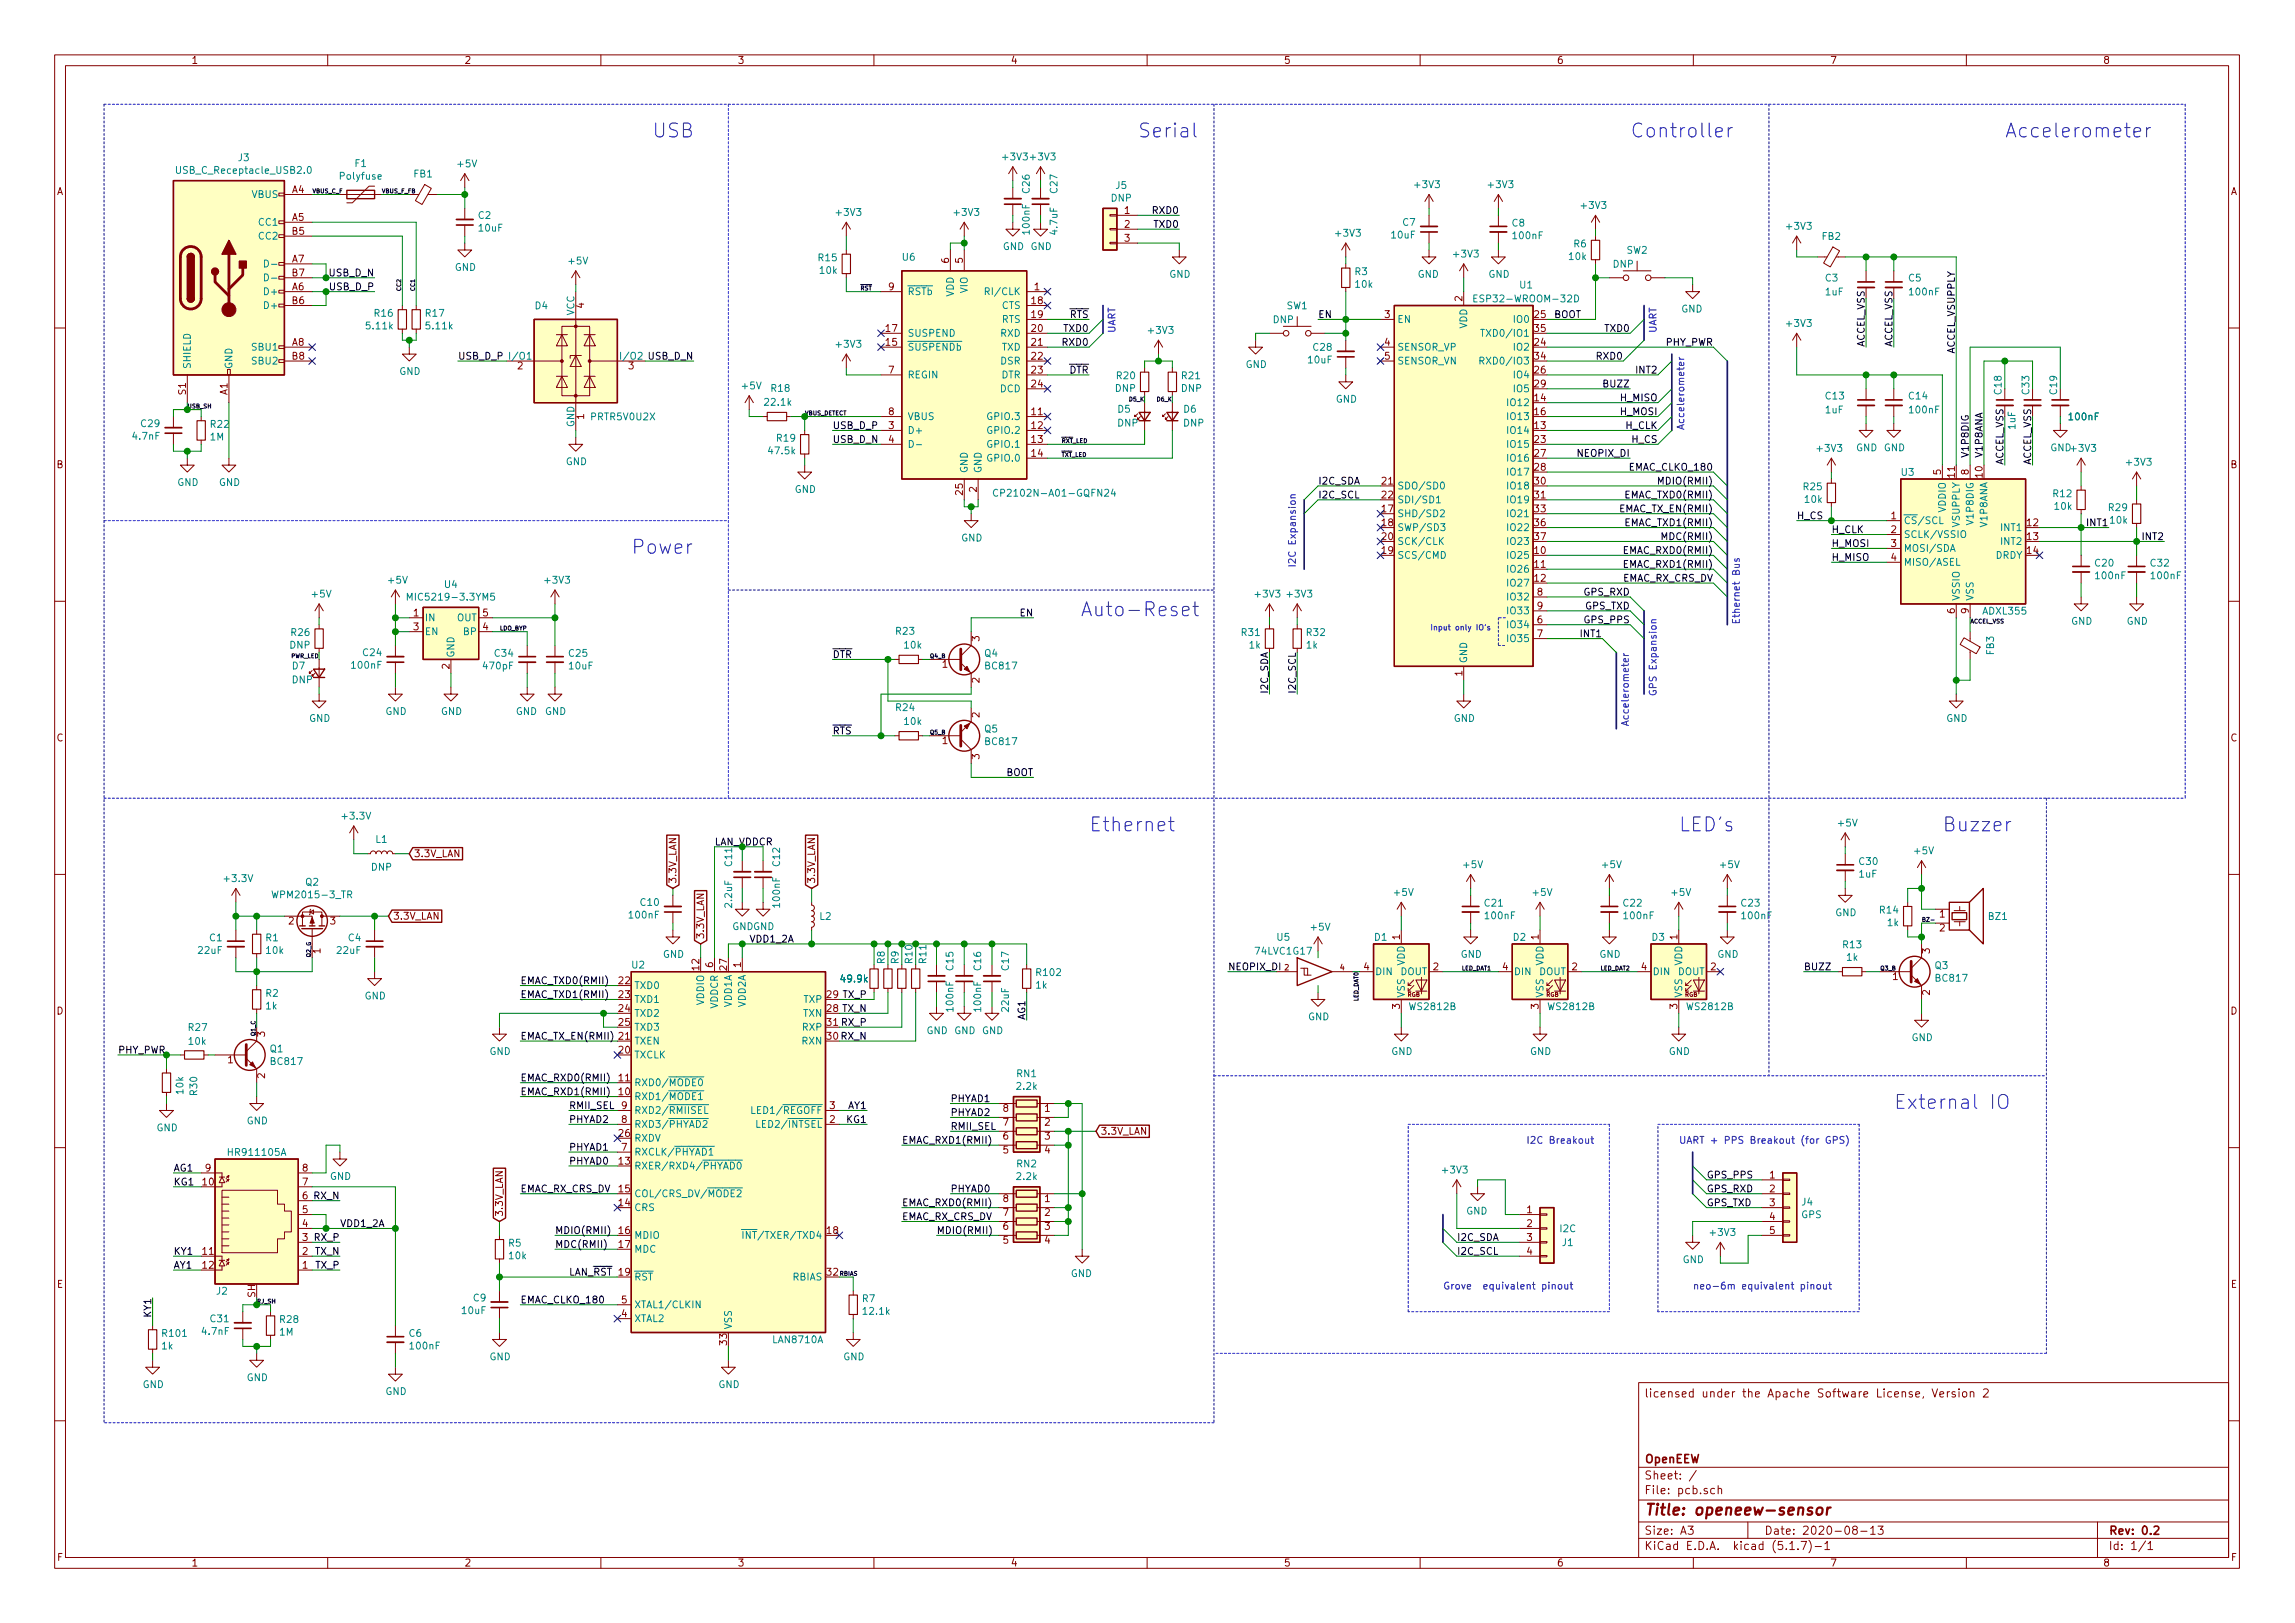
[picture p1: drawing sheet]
<svg xmlns="http://www.w3.org/2000/svg" width="420mm" height="297mm" viewBox="0 0 420 297" stroke-linecap="round" stroke-linejoin="round" font-family="sans-serif">
<defs><g id="words">
<g font-size="3.5" fill="#0000c2">
<text x="119.4" y="25.2">USB</text>
<text x="208.3" y="25.2">Serial</text>
<text x="298.4" y="25.2">Controller</text>
<text x="367" y="25.2">Accelerometer</text>
<text x="115.6" y="101.4">Power</text>
<text x="200.8" y="112.8">Auto-Reset</text>
<text x="199.4" y="152.2">Ethernet</text>
<text x="307.3" y="152.2">LED's</text>
<text x="355.6" y="152.2">Buzzer</text>
<text x="346.7" y="203">External IO</text>
</g>
<text font-size="2.8" fill="#840000" x="301" y="277.3">Title: openeew-sensor</text>
<g font-size="2.1" fill="#840000">
<text x="301" y="255.8">licensed under the Apache Software License, Version 2</text>
<text x="301" y="267.8">OpenEEW</text>
<text x="301" y="273.5">File: pcb.sch</text>
<text x="301" y="270.8">Sheet: /</text>
<text x="301" y="280.9">Size: A3</text>
<text x="323" y="280.9">Date: 2020-08-13</text>
<text x="386" y="280.9">Rev: 0.2</text>
<text x="301" y="283.7">KiCad E.D.A. kicad (5.1.7)-1</text>
<text x="386" y="283.7">Id: 1/1</text>
</g>
<g font-size="1.8" fill="#840000">
<text x="35" y="11.7">1</text>
<text x="85" y="11.7">2</text>
<text x="135" y="11.7">3</text>
<text x="185" y="11.7">4</text>
<text x="235" y="11.7">5</text>
<text x="285" y="11.7">6</text>
<text x="335" y="11.7">7</text>
<text x="385" y="11.7">8</text>
<text x="10.4" y="35.7">A</text>
<text x="53.5" y="35.3">A4</text>
<text x="408.4" y="35.7">A</text>
<text x="53.5" y="40.4">A5</text>
<text x="205.9" y="39.2">1</text>
<text x="205.9" y="41.7">2</text>
<text x="53.5" y="43">B5</text>
<text x="205.9" y="44.2">3</text>
<text x="53.5" y="53.1">A6</text>
<text x="53.5" y="48">A7</text>
<text x="53.5" y="50.6">B7</text>
<text x="162.7" y="53.1">9</text>
<text x="173.7" y="48.1" transform="rotate(-90 173.7 48.1)">6</text>
<text x="176.3" y="48.1" transform="rotate(-90 176.3 48.1)">5</text>
<text x="189.4" y="53.1">1</text>
<text x="53.5" y="55.7">B6</text>
<text x="106.9" y="56.4" transform="rotate(-90 106.9 56.4)">4</text>
<text x="188.9" y="55.7">18</text>
<text x="188.9" y="58.2">19</text>
<text x="253.5" y="58.2">3</text>
<text x="267.7" y="55.1" transform="rotate(-90 267.7 55.1)">2</text>
<text x="281" y="58.2">25</text>
<text x="53.5" y="63.3">A8</text>
<text x="53.5" y="65.8">B8</text>
<text x="162.2" y="63.3">15</text>
<text x="162.2" y="60.7">17</text>
<text x="188.9" y="60.7">20</text>
<text x="188.9" y="63.3">21</text>
<text x="188.9" y="65.8">22</text>
<text x="253.5" y="63.3">4</text>
<text x="253.5" y="65.8">5</text>
<text x="281" y="63.3">24</text>
<text x="281" y="65.8">34</text>
<text x="281" y="60.7">35</text>
<text x="94.8" y="67.6">2</text>
<text x="115.1" y="67.6">3</text>
<text x="162.7" y="68.4">7</text>
<text x="188.9" y="68.4">23</text>
<text x="188.9" y="70.9">24</text>
<text x="281" y="68.4">26</text>
<text x="281" y="70.9">29</text>
<text x="34" y="72.2" transform="rotate(-90 34 72.2)">S1</text>
<text x="41.7" y="72.3" transform="rotate(-90 41.7 72.3)">A1</text>
<text x="106.9" y="76.7" transform="rotate(-90 106.9 76.7)">1</text>
<text x="162.7" y="76">8</text>
<text x="188.9" y="76">11</text>
<text x="281" y="73.4">14</text>
<text x="281" y="76">16</text>
<text x="162.7" y="78.5">3</text>
<text x="162.7" y="81.1">4</text>
<text x="188.9" y="78.5">12</text>
<text x="188.9" y="81.1">13</text>
<text x="188.9" y="83.6">14</text>
<text x="281" y="78.5">13</text>
<text x="281" y="81.1">23</text>
<text x="281" y="83.6">27</text>
<text x="10.4" y="85.7">B</text>
<text x="253" y="88.7">21</text>
<text x="281" y="86.1">28</text>
<text x="281" y="88.7">30</text>
<text x="355.3" y="86.9" transform="rotate(-90 355.3 86.9)">5</text>
<text x="357.9" y="87.4" transform="rotate(-90 357.9 87.4)">11</text>
<text x="360.4" y="86.9" transform="rotate(-90 360.4 86.9)">8</text>
<text x="363" y="87.4" transform="rotate(-90 363 87.4)">10</text>
<text x="408.4" y="85.7">B</text>
<text x="176.3" y="90.5" transform="rotate(-90 176.3 90.5)">25</text>
<text x="178.8" y="90.1" transform="rotate(-90 178.8 90.1)">2</text>
<text x="253" y="93.8">17</text>
<text x="253" y="91.2">22</text>
<text x="281" y="91.2">31</text>
<text x="281" y="93.8">33</text>
<text x="346.2" y="95">1</text>
<text x="253" y="96.3">18</text>
<text x="253" y="101.4">19</text>
<text x="253" y="98.8">20</text>
<text x="281" y="101.4">10</text>
<text x="281" y="96.3">36</text>
<text x="281" y="98.8">37</text>
<text x="346.2" y="97.6">2</text>
<text x="346.2" y="100.1">3</text>
<text x="371.1" y="96.3">12</text>
<text x="371.1" y="98.8">13</text>
<text x="371.1" y="101.4">14</text>
<text x="281" y="103.9">11</text>
<text x="281" y="106.5">12</text>
<text x="346.2" y="102.7">4</text>
<text x="75.7" y="112.8">1</text>
<text x="88.4" y="112.8">5</text>
<text x="281.5" y="109">8</text>
<text x="281.5" y="111.5">9</text>
<text x="357.9" y="112.3" transform="rotate(-90 357.9 112.3)">6</text>
<text x="360.4" y="112.3" transform="rotate(-90 360.4 112.3)">9</text>
<text x="75.7" y="115.4">3</text>
<text x="88.4" y="115.4">4</text>
<text x="179.3" y="117.4" transform="rotate(-90 179.3 117.4)">3</text>
<text x="281.5" y="114.1">6</text>
<text x="281.5" y="116.6">7</text>
<text x="82.3" y="122.4" transform="rotate(-90 82.3 122.4)">2</text>
<text x="172.5" y="122.2">1</text>
<text x="179.3" y="125" transform="rotate(-90 179.3 125)">2</text>
<text x="267.7" y="123.7" transform="rotate(-90 267.7 123.7)">1</text>
<text x="179.3" y="131.3" transform="rotate(-90 179.3 131.3)">2</text>
<text x="10.4" y="135.7">C</text>
<text x="172.5" y="136.2">1</text>
<text x="408.4" y="135.7">C</text>
<text x="179.3" y="138.9" transform="rotate(-90 179.3 138.9)">3</text>
<text x="75.7" y="156.9">3.3V_LAN</text>
<text x="123.8" y="161.8" transform="rotate(-90 123.8 161.8)">3.3V_LAN</text>
<text x="149.2" y="161.8" transform="rotate(-90 149.2 161.8)">3.3V_LAN</text>
<text x="355.1" y="167.9">1</text>
<text x="52.9" y="169.2">2</text>
<text x="60.5" y="169.2">3</text>
<text x="71.9" y="168.3">3.3V_LAN</text>
<text x="128.9" y="172" transform="rotate(-90 128.9 172)">3.3V_LAN</text>
<text x="256.3" y="172" transform="rotate(-90 256.3 172)">1</text>
<text x="281.7" y="172" transform="rotate(-90 281.7 172)">1</text>
<text x="307.1" y="172" transform="rotate(-90 307.1 172)">1</text>
<text x="355.1" y="170.5">2</text>
<text x="58.7" y="174.5" transform="rotate(-90 58.7 174.5)">1</text>
<text x="128" y="177.5" transform="rotate(-90 128 177.5)">12</text>
<text x="130.6" y="177" transform="rotate(-90 130.6 177)">6</text>
<text x="133.1" y="177.5" transform="rotate(-90 133.1 177.5)">27</text>
<text x="135.6" y="177" transform="rotate(-90 135.6 177)">1</text>
<text x="249.7" y="177.6">4</text>
<text x="262.4" y="177.6">2</text>
<text x="275.1" y="177.6">4</text>
<text x="287.8" y="177.6">2</text>
<text x="300.5" y="177.6">4</text>
<text x="313.2" y="177.6">2</text>
<text x="346.5" y="179.4">1</text>
<text x="353.3" y="174.5" transform="rotate(-90 353.3 174.5)">3</text>
<text x="10.4" y="185.7">D</text>
<text x="113.3" y="180.1">22</text>
<text x="113.3" y="182.7">23</text>
<text x="113.3" y="185.2">24</text>
<text x="256.3" y="184.7" transform="rotate(-90 256.3 184.7)">3</text>
<text x="281.7" y="184.7" transform="rotate(-90 281.7 184.7)">3</text>
<text x="307.1" y="184.7" transform="rotate(-90 307.1 184.7)">3</text>
<text x="353.3" y="182.1" transform="rotate(-90 353.3 182.1)">2</text>
<text x="408.4" y="185.7">D</text>
<text x="113.3" y="190.3">21</text>
<text x="113.3" y="187.7">25</text>
<text x="41.7" y="194.6">1</text>
<text x="48.5" y="197.4" transform="rotate(-90 48.5 197.4)">2</text>
<text x="113.3" y="197.9">11</text>
<text x="113.3" y="192.8">20</text>
<text x="113.3" y="200.4">10</text>
<text x="113.8" y="203">9</text>
<text x="151.9" y="203">3</text>
<text x="183.7" y="203.5">8</text>
<text x="191.3" y="203.5">1</text>
<text x="113.3" y="208.1">26</text>
<text x="113.8" y="205.5">8</text>
<text x="151.9" y="205.5">2</text>
<text x="183.7" y="208.6">6</text>
<text x="183.7" y="206">7</text>
<text x="191.3" y="206">2</text>
<text x="191.3" y="208.6">3</text>
<text x="201.4" y="207.7">3.3V_LAN</text>
<text x="37.6" y="214.4">9</text>
<text x="55.4" y="214.4">8</text>
<text x="113.3" y="213.1">13</text>
<text x="113.8" y="210.6">7</text>
<text x="183.7" y="211.1">5</text>
<text x="191.3" y="211.1">4</text>
<text x="324" y="215.7">1</text>
<text x="37.1" y="217">10</text>
<text x="55.4" y="217">7</text>
<text x="113.3" y="220.8">14</text>
<text x="113.3" y="218.2">15</text>
<text x="183.7" y="220">8</text>
<text x="191.3" y="220">1</text>
<text x="324" y="218.2">2</text>
<text x="324" y="220.8">3</text>
<text x="55.4" y="224.6">4</text>
<text x="55.4" y="222">5</text>
<text x="92.1" y="222.8" transform="rotate(-90 92.1 222.8)">3.3V_LAN</text>
<text x="113.3" y="225.8">16</text>
<text x="151.4" y="225.8">18</text>
<text x="183.7" y="227.6">5</text>
<text x="183.7" y="225.1">6</text>
<text x="183.7" y="222.5">7</text>
<text x="191.3" y="222.5">2</text>
<text x="191.3" y="225.1">3</text>
<text x="191.3" y="227.6">4</text>
<text x="279.6" y="222">1</text>
<text x="279.6" y="224.6">2</text>
<text x="279.6" y="227.1">3</text>
<text x="324" y="223.3">4</text>
<text x="324" y="225.8">5</text>
<text x="37.1" y="229.7">11</text>
<text x="37.1" y="232.2">12</text>
<text x="55.4" y="232.2">1</text>
<text x="55.4" y="229.7">2</text>
<text x="113.3" y="228.4">17</text>
<text x="151.4" y="233.5">32</text>
<text x="279.6" y="229.7">4</text>
<text x="10.4" y="235.7">E</text>
<text x="46.7" y="237.5" transform="rotate(-90 46.7 237.5)">SH</text>
<text x="113.8" y="238.5">5</text>
<text x="408.4" y="235.7">E</text>
<text x="113.8" y="241.1">4</text>
<text x="133.1" y="246.1" transform="rotate(-90 133.1 246.1)">33</text>
<text x="10.5" y="285.7">F</text>
<text x="35" y="286.7">1</text>
<text x="85" y="286.7">2</text>
<text x="135" y="286.7">3</text>
<text x="185" y="286.7">4</text>
<text x="235" y="286.7">5</text>
<text x="285" y="286.7">6</text>
<text x="335" y="286.7">7</text>
<text x="385" y="286.7">8</text>
<text x="408.5" y="285.7">F</text>
</g>
<g font-size="1.8" fill="#008484">
<text x="43.7" y="29.5">J3</text>
<text x="183.7" y="29.3">+3V3 +3V3</text>
<text x="32.9" y="31.8">USB_C_Receptacle_USB2.0</text>
<text x="62.4" y="32.9">Polyfuse</text>
<text x="65" y="30.6">F1</text>
<text x="75.8" y="32.5">FB1</text>
<text x="83.9" y="30.6">+5V</text>
<text x="188.5" y="35.3" transform="rotate(-90 188.5 35.3)">C26</text>
<text x="193.6" y="35.3" transform="rotate(-90 193.6 35.3)">C27</text>
<text x="204.3" y="34.6">J5</text>
<text x="259.2" y="34.4">+3V3</text>
<text x="272.6" y="34.4">+3V3</text>
<text x="46.2" y="36.2">VBUS</text>
<text x="47.5" y="41.3">CC1</text>
<text x="87.6" y="40.1">C2</text>
<text x="153.2" y="39.5">+3V3</text>
<text x="174.8" y="39.5">+3V3</text>
<text x="203.4" y="36.9">DNP</text>
<text x="256.8" y="41.3">C7</text>
<text x="276.9" y="41.5">C8</text>
<text x="289.6" y="38.2">+3V3</text>
<text x="47.5" y="43.9">CC2</text>
<text x="87.7" y="42.4">10uF</text>
<text x="149.9" y="47.8">R15</text>
<text x="165.3" y="47.7">U6</text>
<text x="183.6" y="45.8">GND GND</text>
<text x="188.5" y="42.7" transform="rotate(-90 188.5 42.7)">100nF</text>
<text x="193.6" y="42.8" transform="rotate(-90 193.6 42.8)">4.7uF</text>
<text x="244.7" y="43.3">+3V3</text>
<text x="254.8" y="43.6">10uF</text>
<text x="266.3" y="47.1">+3V3</text>
<text x="277.1" y="43.8">100nF</text>
<text x="287.3" y="47.6">10k</text>
<text x="288.2" y="45.3">R6</text>
<text x="297.8" y="46.4">SW2</text>
<text x="327.2" y="42">+3V3</text>
<text x="333.6" y="43.9">FB2</text>
<text x="83.3" y="49.6">GND</text>
<text x="104.2" y="48.4">+5V</text>
<text x="150.2" y="50.1">10k</text>
<text x="177.2" y="53.6" transform="rotate(-90 177.2 53.6)">VIO</text>
<text x="214.1" y="50.8">GND</text>
<text x="248.1" y="50.4">R3</text>
<text x="248.2" y="52.7">10k</text>
<text x="259.5" y="50.8">GND</text>
<text x="272.5" y="50.8">GND</text>
<text x="278.3" y="52.8">U1</text>
<text x="295.3" y="49">DNP</text>
<text x="334.2" y="51.5">C3</text>
<text x="349.5" y="51.5">C5</text>
<text x="48.7" y="54">D+</text>
<text x="48.7" y="56.6">D+</text>
<text x="68.6" y="58">R16</text>
<text x="78" y="58">R17</text>
<text x="98" y="56.6">D4</text>
<text x="105.2" y="57.8" transform="rotate(-90 105.2 57.8)">VCC</text>
<text x="166.1" y="54">RSTb</text>
<text x="174.6" y="54.3" transform="rotate(-90 174.6 54.3)">VDD</text>
<text x="181.1" y="54">RI/CLK</text>
<text x="183.4" y="56.6">CTS</text>
<text x="183.4" y="59.1">RTS</text>
<text x="233.1" y="59.1">DNP</text>
<text x="235.6" y="56.6">SW1</text>
<text x="255.8" y="59.1">EN</text>
<text x="270.9" y="55.3">ESP32-WROOM-32D</text>
<text x="277.3" y="59.1">IO0</text>
<text x="307.8" y="57.2">GND</text>
<text x="327.2" y="59.8">+3V3</text>
<text x="334.2" y="54.1">1uF</text>
<text x="349.7" y="54.1">100nF</text>
<text x="46.3" y="64.2">SBU1</text>
<text x="67.2" y="60.3">5.11k</text>
<text x="78.2" y="60.3">5.11k</text>
<text x="93.6" y="65.8">I/O1</text>
<text x="113.9" y="65.8">I/O2</text>
<text x="153.2" y="63.6">+3V3</text>
<text x="166.1" y="64.2">SUSPENDb</text>
<text x="166.1" y="61.6">SUSPEND</text>
<text x="183.2" y="61.6">RXD</text>
<text x="183.4" y="64.2">TXD</text>
<text x="210.4" y="61.1">+3V3</text>
<text x="240.5" y="64.2">C28</text>
<text x="255.8" y="64.2">SENSOR_VP</text>
<text x="268.6" y="60.2" transform="rotate(-90 268.6 60.2)">VDD</text>
<text x="272.3" y="61.6">TXD0/IO1</text>
<text x="277.3" y="64.2">IO2</text>
<text x="34.9" y="67.6" transform="rotate(-90 34.9 67.6)">SHIELD</text>
<text x="42.5" y="67.6" transform="rotate(-90 42.5 67.6)">GND</text>
<text x="46.3" y="66.7">SBU2</text>
<text x="73.1" y="68.6">GND</text>
<text x="135.9" y="71.3">+5V</text>
<text x="141.2" y="71.7">R18</text>
<text x="166.1" y="69.3">REGIN</text>
<text x="183.1" y="71.8">DCD</text>
<text x="183.2" y="66.7">DSR</text>
<text x="183.3" y="69.3">DTR</text>
<text x="204.2" y="71.7">DNP</text>
<text x="204.5" y="69.4">R20</text>
<text x="216.3" y="71.7">DNP</text>
<text x="216.4" y="69.4">R21</text>
<text x="228" y="67.3">GND</text>
<text x="239.6" y="66.5">10uF</text>
<text x="255.8" y="66.7">SENSOR_VN</text>
<text x="272.1" y="66.7">RXD0/IO3</text>
<text x="277.3" y="69.3">IO4</text>
<text x="277.3" y="71.8">IO5</text>
<text x="108.4" y="76.9">PRTR5V0U2X</text>
<text x="140.2" y="74.3">22.1k</text>
<text x="166.1" y="76.9">VBUS</text>
<text x="181.1" y="76.9">GPIO.3</text>
<text x="204.7" y="75.5">D5</text>
<text x="216.7" y="75.5">D6</text>
<text x="244.6" y="73.7">GND</text>
<text x="276.3" y="74.3">IO12</text>
<text x="276.3" y="76.9">IO13</text>
<text x="334.2" y="75.7">1uF</text>
<text x="334.3" y="73.1">C13</text>
<text x="349.5" y="73.1">C14</text>
<text x="349.7" y="75.7">100nF</text>
<text x="366.4" y="72.1" transform="rotate(-90 366.4 72.1)">C18</text>
<text x="371.5" y="72.1" transform="rotate(-90 371.5 72.1)">C33</text>
<text x="376.6" y="72.1" transform="rotate(-90 376.6 72.1)">C19</text>
<text x="378.9" y="76.9">100nF</text>
<text x="24.4" y="80.5">4.7nF</text>
<text x="25.9" y="78.2">C29</text>
<text x="38.5" y="80.6">1M</text>
<text x="38.6" y="78.3">R22</text>
<text x="105.2" y="78.2" transform="rotate(-90 105.2 78.2)">GND</text>
<text x="140.9" y="83.1">47.5k</text>
<text x="142.3" y="80.8">R19</text>
<text x="166.1" y="79.4">D+</text>
<text x="181.1" y="79.4">GPIO.2</text>
<text x="181.1" y="82">GPIO.1</text>
<text x="204.6" y="78.1">DNP</text>
<text x="216.7" y="78.1">DNP</text>
<text x="276.3" y="79.4">IO14</text>
<text x="276.3" y="82">IO15</text>
<text x="332.8" y="82.7">+3V3</text>
<text x="339.8" y="82.6">GND GND</text>
<text x="369" y="78.5" transform="rotate(-90 369 78.5)">1uF</text>
<text x="375.4" y="82.6">GND+3V3</text>
<text x="32.5" y="88.9">GND</text>
<text x="40.1" y="88.9">GND</text>
<text x="103.6" y="85.1">GND</text>
<text x="177.2" y="86.7" transform="rotate(-90 177.2 86.7)">GND</text>
<text x="179.7" y="86.7" transform="rotate(-90 179.7 86.7)">GND</text>
<text x="181.1" y="84.5">GPIO.0</text>
<text x="255.8" y="89.6">SDO/SD0</text>
<text x="276.3" y="84.5">IO16</text>
<text x="276.3" y="87">IO17</text>
<text x="276.3" y="89.6">IO18</text>
<text x="330.2" y="89.7">R25</text>
<text x="348.1" y="87.1">U3</text>
<text x="389.5" y="85.2">+3V3</text>
<text x="145.5" y="90.2">GND</text>
<text x="183.5" y="90.9">CP2102N-A01-GQFN24</text>
<text x="255.8" y="94.7">SHD/SD2</text>
<text x="255.8" y="92.1">SDI/SD1</text>
<text x="276.3" y="92.1">IO19</text>
<text x="276.3" y="94.7">IO21</text>
<text x="330.5" y="92">10k</text>
<text x="348.5" y="95.9">CS/SCL</text>
<text x="356.2" y="93.8" transform="rotate(-90 356.2 93.8)">VDDIO</text>
<text x="361.3" y="95.6" transform="rotate(-90 361.3 95.6)">V1P8DIG</text>
<text x="375.9" y="91">R12</text>
<text x="376.2" y="93.3">10k</text>
<text x="386.1" y="93.5">R29</text>
<text x="386.4" y="95.8">10k</text>
<text x="176" y="99.1">GND</text>
<text x="255.8" y="97.2">SWP/SD3</text>
<text x="255.8" y="99.7">SCK/CLK</text>
<text x="276.3" y="97.2">IO22</text>
<text x="276.3" y="99.7">IO23</text>
<text x="348.5" y="98.5">SCLK/VSSIO</text>
<text x="348.5" y="101">MOSI/SDA</text>
<text x="358.8" y="96.4" transform="rotate(-90 358.8 96.4)">VSUPPLY</text>
<text x="363.9" y="96.3" transform="rotate(-90 363.9 96.3)">V1P8ANA</text>
<text x="366.5" y="97.2">INT1</text>
<text x="366.5" y="99.7">INT2</text>
<text x="71.2" y="106.8">+5V</text>
<text x="81.4" y="107.6">U4</text>
<text x="99.9" y="106.8">+3V3</text>
<text x="255.8" y="102.3">SCS/CMD</text>
<text x="276.3" y="102.3">IO25</text>
<text x="276.3" y="104.8">IO26</text>
<text x="276.3" y="107.4">IO27</text>
<text x="348.5" y="103.5">MISO/ASEL</text>
<text x="365.3" y="102.3">DRDY</text>
<text x="383.6" y="103.7">C20</text>
<text x="383.8" y="106">100nF</text>
<text x="393.8" y="103.7">C32</text>
<text x="394" y="106">100nF</text>
<text x="57.2" y="109.4">+5V</text>
<text x="75.6" y="109.9">MIC5219-3.3YM5</text>
<text x="77.7" y="113.7">IN</text>
<text x="83.6" y="113.7">OUT</text>
<text x="229.9" y="109.4">+3V3</text>
<text x="235.8" y="109.4">+3V3</text>
<text x="276.3" y="109.9">IO32</text>
<text x="276.3" y="112.4">IO33</text>
<text x="358.8" y="110" transform="rotate(-90 358.8 110)">VSSIO</text>
<text x="361.3" y="110" transform="rotate(-90 361.3 110)">VSS</text>
<text x="363.1" y="112.5">ADXL355</text>
<text x="53.1" y="118.7">DNP</text>
<text x="53.4" y="116.4">R26</text>
<text x="77.7" y="116.2">EN</text>
<text x="84.9" y="116.2">BP</text>
<text x="164.1" y="116.2">R23</text>
<text x="165.6" y="118.7">10k</text>
<text x="227.4" y="116.4">R31</text>
<text x="228.8" y="118.7">1k</text>
<text x="239.2" y="118.7">1k</text>
<text x="239.3" y="116.4">R32</text>
<text x="276.3" y="115">IO34</text>
<text x="276.3" y="117.5">IO35</text>
<text x="365" y="119.8" transform="rotate(-90 365 119.8)">FB3</text>
<text x="379.2" y="114.3">GND</text>
<text x="389.3" y="114.3">GND</text>
<text x="53.5" y="125.1">DNP</text>
<text x="53.5" y="122.5">D7</text>
<text x="64.5" y="122.4">100nF</text>
<text x="66.5" y="120.1">C24</text>
<text x="83.2" y="120.4" transform="rotate(-90 83.2 120.4)">GND</text>
<text x="88.6" y="122.5">470pF</text>
<text x="90.6" y="120.2">C34</text>
<text x="104.2" y="120.2">C25</text>
<text x="104.3" y="122.5">10uF</text>
<text x="180.3" y="120.2">Q4</text>
<text x="180.5" y="122.5">BC817</text>
<text x="268.6" y="121.4" transform="rotate(-90 268.6 121.4)">GND</text>
<text x="70.6" y="130.8">GND</text>
<text x="80.7" y="130.8">GND</text>
<text x="94.4" y="130.8">GND</text>
<text x="99.8" y="130.8">GND</text>
<text x="164.1" y="130.1">R24</text>
<text x="56.6" y="132.1">GND</text>
<text x="165.6" y="132.7">10k</text>
<text x="180.3" y="134">Q5</text>
<text x="180.5" y="136.4">BC817</text>
<text x="266.1" y="132.1">GND</text>
<text x="356.3" y="132.1">GND</text>
<text x="62.8" y="150">+3.3V</text>
<text x="68.8" y="154.3">L1</text>
<text x="336.6" y="151.3">+5V</text>
<text x="41.2" y="161.4">+3.3V</text>
<text x="68" y="159.3">DNP</text>
<text x="134" y="158.5" transform="rotate(-90 134 158.5)">C11</text>
<text x="142.8" y="158.5" transform="rotate(-90 142.8 158.5)">C12</text>
<text x="268" y="158.9">+5V</text>
<text x="293.4" y="158.9">+5V</text>
<text x="315" y="158.9">+5V</text>
<text x="340.4" y="160.6">1uF</text>
<text x="340.4" y="158.3">C30</text>
<text x="350.6" y="156.3">+5V</text>
<text x="50.6" y="164.4">WPM2015-3_TR</text>
<text x="56" y="162.1">Q2</text>
<text x="117.3" y="165.8">C10</text>
<text x="134" y="166" transform="rotate(-90 134 166)">2.2uF</text>
<text x="142.8" y="165.9" transform="rotate(-90 142.8 165.9)">100nF</text>
<text x="255.3" y="164">+5V</text>
<text x="271.9" y="165.9">C21</text>
<text x="280.7" y="164">+5V</text>
<text x="297.3" y="165.9">C22</text>
<text x="306.1" y="164">+5V</text>
<text x="318.8" y="165.9">C23</text>
<text x="336" y="167.7">GND</text>
<text x="344.2" y="167.2">R14</text>
<text x="38.4" y="172.3">C1</text>
<text x="48.7" y="172.3">R1</text>
<text x="63.8" y="172.3">C4</text>
<text x="115.3" y="168.1">100nF</text>
<text x="134.1" y="170.2">GNDGND</text>
<text x="150.1" y="168.4">L2</text>
<text x="233.8" y="172.2">U5</text>
<text x="240.1" y="170.3">+5V</text>
<text x="251.7" y="172.2">D1</text>
<text x="272" y="168.2">100nF</text>
<text x="277.1" y="172.2">D2</text>
<text x="297.4" y="168.2">100nF</text>
<text x="302.5" y="172.2">D3</text>
<text x="319" y="168.2">100nF</text>
<text x="337.5" y="173.5">R13</text>
<text x="345.6" y="169.5">1k</text>
<text x="364.1" y="168.4">BZ1</text>
<text x="36.4" y="174.6">22uF</text>
<text x="48.8" y="174.6">10k</text>
<text x="61.8" y="174.6">22uF</text>
<text x="115.7" y="177.3">U2</text>
<text x="121.4" y="175.3">GND</text>
<text x="154.2" y="179.8">49.9k</text>
<text x="162" y="176.4" transform="rotate(-90 162 176.4)">R8</text>
<text x="164.5" y="176.4" transform="rotate(-90 164.5 176.4)">R9</text>
<text x="167.1" y="176.3" transform="rotate(-90 167.1 176.3)">R10</text>
<text x="169.6" y="176.3" transform="rotate(-90 169.6 176.3)">R11</text>
<text x="174.5" y="177.5" transform="rotate(-90 174.5 177.5)">C15</text>
<text x="179.6" y="177.5" transform="rotate(-90 179.6 177.5)">C16</text>
<text x="184.7" y="177.5" transform="rotate(-90 184.7 177.5)">C17</text>
<text x="189.9" y="178.6">R102</text>
<text x="230" y="174.7">74LVC1G17</text>
<text x="251.7" y="178.5">DIN</text>
<text x="256.4" y="178.5">DOUT</text>
<text x="257.2" y="176.7" transform="rotate(-90 257.2 176.7)">VDD</text>
<text x="267.4" y="175.3">GND</text>
<text x="277.1" y="178.5">DIN</text>
<text x="281.8" y="178.5">DOUT</text>
<text x="282.6" y="176.7" transform="rotate(-90 282.6 176.7)">VDD</text>
<text x="292.8" y="175.3">GND</text>
<text x="302.5" y="178.5">DIN</text>
<text x="307.2" y="178.5">DOUT</text>
<text x="308" y="176.7" transform="rotate(-90 308 176.7)">VDD</text>
<text x="314.4" y="175.3">GND</text>
<text x="338.1" y="175.9">1k</text>
<text x="354.3" y="177.4">Q3</text>
<text x="354.5" y="179.7">BC817</text>
<text x="48.7" y="182.4">R2</text>
<text x="48.7" y="184.7">1k</text>
<text x="66.8" y="182.9">GND</text>
<text x="116.1" y="181">TXD0</text>
<text x="116.1" y="183.6">TXD1</text>
<text x="128.9" y="184" transform="rotate(-90 128.9 184)">VDDIO</text>
<text x="131.4" y="184.6" transform="rotate(-90 131.4 184.6)">VDDCR</text>
<text x="134" y="184.3" transform="rotate(-90 134 184.3)">VDD1A</text>
<text x="136.5" y="184.3" transform="rotate(-90 136.5 184.3)">VDD2A</text>
<text x="147.2" y="183.6">TXP</text>
<text x="174.5" y="185" transform="rotate(-90 174.5 185)">100nF</text>
<text x="179.6" y="185" transform="rotate(-90 179.6 185)">100nF</text>
<text x="184.7" y="185.1" transform="rotate(-90 184.7 185.1)">22uF</text>
<text x="189.7" y="180.9">1k</text>
<text x="257.2" y="182.7" transform="rotate(-90 257.2 182.7)">VSS</text>
<text x="258.2" y="184.9">WS2812B</text>
<text x="282.6" y="182.7" transform="rotate(-90 282.6 182.7)">VSS</text>
<text x="283.6" y="184.9">WS2812B</text>
<text x="308" y="182.7" transform="rotate(-90 308 182.7)">VSS</text>
<text x="309" y="184.9">WS2812B</text>
<text x="34.6" y="188.7">R27</text>
<text x="34.6" y="191.2">10k</text>
<text x="116.1" y="191.2">TXEN</text>
<text x="116.1" y="186.1">TXD2</text>
<text x="116.1" y="188.6">TXD3</text>
<text x="146.9" y="191.2">RXN</text>
<text x="147" y="188.6">RXP</text>
<text x="147.1" y="186.1">TXN</text>
<text x="169.6" y="189.3">GND GND GND</text>
<text x="239.5" y="186.7">GND</text>
<text x="350" y="190.5">GND</text>
<text x="49.5" y="192.6">Q1</text>
<text x="49.7" y="194.9">BC817</text>
<text x="89.6" y="193.1">GND</text>
<text x="116.1" y="193.7">TXCLK</text>
<text x="186.2" y="197.1">RN1</text>
<text x="254.7" y="193.1">GND</text>
<text x="280.1" y="193.1">GND</text>
<text x="305.5" y="193.1">GND</text>
<text x="33.6" y="200.2" transform="rotate(-90 33.6 200.2)">10k</text>
<text x="36.1" y="200.4" transform="rotate(-90 36.1 200.4)">R30</text>
<text x="116.1" y="201.3">RXD1/MODE1</text>
<text x="116.1" y="198.8">RXD0/MODE0</text>
<text x="116.1" y="203.9">RXD2/RMIISEL</text>
<text x="138.2" y="203.9">LED1/REGOFF</text>
<text x="186.2" y="199.5">2.2k</text>
<text x="28.7" y="207">GND</text>
<text x="45.2" y="205.8">GND</text>
<text x="116.1" y="209">RXDV</text>
<text x="116.1" y="206.4">RXD3/PHYAD2</text>
<text x="139.3" y="206.4">LED2/INTSEL</text>
<text x="42.1" y="211.5">HR911105A</text>
<text x="60.4" y="215.9">GND</text>
<text x="116.1" y="214">RXER/RXD4/PHYAD0</text>
<text x="116.1" y="211.5">RXCLK/PHYAD1</text>
<text x="186.2" y="213.7">RN2</text>
<text x="186.2" y="216">2.2k</text>
<text x="264.2" y="214.8">+3V3</text>
<text x="116.1" y="221.7">CRS</text>
<text x="116.1" y="219.1">COL/CRS_DV/MODE2</text>
<text x="329.9" y="220.6">J4</text>
<text x="116.1" y="226.7">MDIO</text>
<text x="137.5" y="226.7">INT/TXER/TXD4</text>
<text x="268.4" y="222.3">GND</text>
<text x="285.6" y="225.5">I2C</text>
<text x="313.3" y="226.2">+3V3</text>
<text x="329.8" y="222.9">GPS</text>
<text x="93.1" y="228.2">R5</text>
<text x="93.3" y="230.5">10k</text>
<text x="116.1" y="229.3">MDC</text>
<text x="196" y="233.7">GND</text>
<text x="286.1" y="228.1">J1</text>
<text x="308.1" y="231.2">GND</text>
<text x="39.7" y="236.9">J2</text>
<text x="86.7" y="238.2">C9</text>
<text x="116.1" y="234.4">RST</text>
<text x="116.1" y="239.4">XTAL1/CLKIN</text>
<text x="145.1" y="234.4">RBIAS</text>
<text x="157.9" y="238.3">R7</text>
<text x="29.8" y="244.7">R101</text>
<text x="37.1" y="244.3">4.7nF</text>
<text x="38.6" y="242">C31</text>
<text x="51.2" y="244.4">1M</text>
<text x="51.3" y="242.1">R28</text>
<text x="74.9" y="244.7">C6</text>
<text x="84.7" y="240.5">10uF</text>
<text x="116.1" y="242">XTAL2</text>
<text x="134" y="243.4" transform="rotate(-90 134 243.4)">VSS</text>
<text x="141.6" y="245.8">LAN8710A</text>
<text x="158.2" y="240.6">12.1k</text>
<text x="29.7" y="247">1k</text>
<text x="75.2" y="247">100nF</text>
<text x="89.6" y="249">GND</text>
<text x="154.4" y="249">GND</text>
<text x="26.1" y="254">GND</text>
<text x="45.2" y="252.8">GND</text>
<text x="70.6" y="255.3">GND</text>
<text x="131.5" y="254">GND</text>
</g>
<g font-size="1.8">
<text x="211.2" y="39.2">RXD0</text>
<text x="211.4" y="41.7">TXD0</text>
<text x="60.3" y="50.6">USB_D_N</text>
<text x="60.4" y="53.1">USB_D_P</text>
<text x="195.9" y="58.2">RTS</text>
<text x="241.3" y="58.2">EN</text>
<text x="284.5" y="58.2">BOOT</text>
<text x="83.8" y="65.8">USB_D_P</text>
<text x="118.7" y="65.8">USB_D_N</text>
<text x="194.7" y="63.3">RXD0</text>
<text x="194.9" y="60.7">TXD0</text>
<text x="292.5" y="65.8">RXD0</text>
<text x="293.9" y="60.7">TXD0</text>
<text x="305" y="63.3">PHY_PWR</text>
<text x="341.4" y="63.5" transform="rotate(-90 341.4 63.5)">ACCEL_VSS</text>
<text x="346.5" y="63.5" transform="rotate(-90 346.5 63.5)">ACCEL_VSS</text>
<text x="357.9" y="64.9" transform="rotate(-90 357.9 64.9)">ACCEL_VSUPPLY</text>
<text x="195.8" y="68.4">DTR</text>
<text x="293.7" y="70.9">BUZZ</text>
<text x="299.7" y="68.4">INT2</text>
<text x="296.7" y="76">H_MOSI</text>
<text x="296.7" y="73.4">H_MISO</text>
<text x="152.4" y="81.1">USB_D_N</text>
<text x="152.4" y="78.5">USB_D_P</text>
<text x="289" y="83.6">NEOPIX_DI</text>
<text x="297.6" y="78.5">H_CLK</text>
<text x="298.8" y="81.1">H_CS</text>
<text x="360.4" y="83.9" transform="rotate(-90 360.4 83.9)">V1P8DIG</text>
<text x="363" y="83.9" transform="rotate(-90 363 83.9)">V1P8ANA</text>
<text x="241.3" y="88.7">I2C_SDA</text>
<text x="298.6" y="86.1">EMAC_CLKO_180</text>
<text x="304.2" y="88.7">MDIO(RMII)</text>
<text x="366.8" y="85.1" transform="rotate(-90 366.8 85.1)">ACCEL_VSS</text>
<text x="371.9" y="85.1" transform="rotate(-90 371.9 85.1)">ACCEL_VSS</text>
<text x="241.3" y="91.2">I2C_SCL</text>
<text x="296.9" y="93.8">EMAC_TX_EN(RMII)</text>
<text x="298.1" y="91.2">EMAC_TXD0(RMII)</text>
<text x="328.9" y="95">H_CS</text>
<text x="297.9" y="101.4">EMAC_RXD0(RMII)</text>
<text x="298.1" y="96.3">EMAC_TXD1(RMII)</text>
<text x="304.7" y="98.8">MDC(RMII)</text>
<text x="335.3" y="100.1">H_MOSI</text>
<text x="335.3" y="97.6">H_CLK</text>
<text x="382.2" y="96.3">INT1</text>
<text x="392.4" y="98.8">INT2</text>
<text x="296.9" y="106.5">EMAC_RX_CRS_DV</text>
<text x="297.9" y="103.9">EMAC_RXD1(RMII)</text>
<text x="335.3" y="102.7">H_MISO</text>
<text x="186.8" y="112.8">EN</text>
<text x="290" y="109">GPS_RXD</text>
<text x="290.2" y="111.5">GPS_TXD</text>
<text x="289.5" y="116.6">INT1</text>
<text x="290.2" y="114.1">GPS_PPS</text>
<text x="152.4" y="120.4">DTR</text>
<text x="232.2" y="127" transform="rotate(-90 232.2 127)">I2C_SDA</text>
<text x="237.2" y="127" transform="rotate(-90 237.2 127)">I2C_SCL</text>
<text x="152.4" y="134.4">RTS</text>
<text x="184.1" y="142">BOOT</text>
<text x="137.2" y="172.5">VDD1_2A</text>
<text x="224.8" y="177.6">NEOPIX_DI</text>
<text x="330.2" y="177.6">BUZZ</text>
<text x="95.2" y="182.7">EMAC_TXD1(RMII)</text>
<text x="95.2" y="180.1">EMAC_TXD0(RMII)</text>
<text x="151.4" y="185.2">28 TX_N</text>
<text x="151.4" y="182.7">29 TX_P</text>
<text x="48.5" y="189.7" transform="rotate(-90 48.5 189.7)">3</text>
<text x="95.2" y="190.3">EMAC_TX_EN(RMII)</text>
<text x="151.4" y="190.3">30 RX_N</text>
<text x="151.4" y="187.7">31 RX_P</text>
<text x="187.7" y="186.7" transform="rotate(-90 187.7 186.7)">AG1</text>
<text x="21.6" y="192.8">PHY_PWR</text>
<text x="95.2" y="197.9">EMAC_RXD0(RMII)</text>
<text x="95.2" y="200.4">EMAC_RXD1(RMII)</text>
<text x="104.1" y="203">RMII_SEL</text>
<text x="155.3" y="203">AY1</text>
<text x="174" y="201.7">PHYAD1</text>
<text x="104.1" y="205.5">PHYAD2</text>
<text x="155.1" y="205.5">KG1</text>
<text x="165.1" y="209.3">EMAC_RXD1(RMII)</text>
<text x="174" y="206.8">RMII_SEL</text>
<text x="174" y="204.3">PHYAD2</text>
<text x="31.7" y="214.4">AG1</text>
<text x="104.1" y="210.6">PHYAD1</text>
<text x="104.1" y="213.1">PHYAD0</text>
<text x="312.4" y="215.7">GPS_PPS</text>
<text x="31.7" y="217">KG1</text>
<text x="55.4" y="219.5">6 RX_N</text>
<text x="95.2" y="218.2">EMAC_RX_CRS_DV</text>
<text x="165.1" y="220.8">EMAC_RXD0(RMII)</text>
<text x="174" y="218.2">PHYAD0</text>
<text x="312.4" y="220.8">GPS_TXD</text>
<text x="312.4" y="218.2">GPS_RXD</text>
<text x="55.4" y="227.1">3 RX_P</text>
<text x="62.2" y="224.6">VDD1_2A</text>
<text x="101.6" y="225.8">MDIO(RMII)</text>
<text x="165.1" y="223.3">EMAC_RX_CRS_DV</text>
<text x="171.4" y="225.8">MDIO(RMII)</text>
<text x="266.7" y="227.1">I2C_SDA</text>
<text x="31.7" y="229.7">KY1</text>
<text x="31.7" y="232.2">AY1</text>
<text x="57.7" y="229.7">TX_N</text>
<text x="57.8" y="232.2">TX_P</text>
<text x="101.6" y="228.4">MDC(RMII)</text>
<text x="104.1" y="233.5">LAN_RST 19</text>
<text x="266.7" y="229.7">I2C_SCL</text>
<text x="95.2" y="238.5">EMAC_CLKO_180</text>
<text x="27.7" y="241" transform="rotate(-90 27.7 241)">KY1</text>
</g>
<g font-size="1.8" fill="#0000c2">
<text x="204.2" y="61" transform="rotate(-90 204.2 61)">UART</text>
<text x="303.3" y="61" transform="rotate(-90 303.3 61)">UART</text>
<text x="308.4" y="78.8" transform="rotate(-90 308.4 78.8)">Accelerometer</text>
<text x="237.2" y="102.4" transform="rotate(-90 237.2 102.4)">I2C Expansion</text>
<text x="318.5" y="114.3" transform="rotate(-90 318.5 114.3)">Ethernet Bus</text>
<text x="298.2" y="131.7" transform="rotate(-90 298.2 131.7)">Accelerometer</text>
<text x="303.3" y="126.2" transform="rotate(-90 303.3 126.2)">GPS Expansion</text>
<text x="279.4" y="209.3">I2C Breakout</text>
<text x="307.3" y="209.3">UART + PPS Breakout (for GPS)</text>
<text x="264.2" y="236">Grove equivalent pinout</text>
<text x="309.9" y="236">neo-6m equivalent pinout</text>
</g>
<text font-size="1.8" fill="#008400" x="130.8" y="154.7">LAN_VDDCR</text>
<text font-size="1.4" fill="#0000c2" x="263.5" y="115.4">Input only IO's</text>
<g font-size="1.4" fill="#840000">
<text x="235.2" y="177.6">2</text>
<text x="245.4" y="177.6">4</text>
</g>
<g font-size="1.1">
<text x="57.1" y="35.4">VBUS_C_F</text>
<text x="69.8" y="35.4">VBUS_F_FB</text>
<text x="73.4" y="53.4" transform="rotate(-90 73.4 53.4)">CC2</text>
<text x="76" y="53.4" transform="rotate(-90 76 53.4)">CC1</text>
<text x="157.5" y="53.1">RST</text>
<text x="34.3" y="74.7">USB_SH</text>
<text x="147.3" y="76">VBUS_DETECT</text>
<text x="206.8" y="73.5">D5_K</text>
<text x="211.9" y="73.5">D6_K</text>
<text x="194.3" y="83.6">TXT_LED</text>
<text x="194.3" y="81.1">RXT_LED</text>
<text x="91.5" y="115.4">LDO_BYP</text>
<text x="360.7" y="114.1">ACCEL_VSS</text>
<text x="53.2" y="120.5">PWR_LED</text>
<text x="170.2" y="120.5">Q4_B</text>
<text x="170.2" y="134.4">Q5_B</text>
<text x="351.8" y="168.7">BZ-</text>
<text x="56.9" y="175.3" transform="rotate(-90 56.9 175.3)">Q2_G</text>
<text x="267.6" y="177.6">LED_DAT1</text>
<text x="293" y="177.6">LED_DAT2</text>
<text x="344.2" y="177.6">Q3_B</text>
<text x="248.7" y="183.3" transform="rotate(-90 248.7 183.3)">LED_DAT0</text>
<text x="46.8" y="189.5" transform="rotate(-90 46.8 189.5)">Q1_C</text>
<text x="153.7" y="233.5">RBIAS</text>
<text x="47" y="238.6">RJ_SH</text>
</g>
<g font-size="1.1" fill="#840000">
<text x="257.7" y="182.4">RGB</text>
<text x="283.1" y="182.4">RGB</text>
<text x="308.5" y="182.4">RGB</text>
</g>
</g></defs>
<g fill="none" stroke="#840000" stroke-width=".18">
<path d="M10 10h400v277h-400zM12 12h396v273.1h-396zM60 10v2M110 10v2M160 10v2M210 10v2M260 10v2M310 10v2M360 10v2M51.1 35.3h1v.6h-1zM52.1 35.6h5M62.2 35.6h7.6"/>
<path d="M68.6 34.1h-1l-3.1 3h-1M76.2 35.6h.5M77.7 33.8l1.3 .7-1.7 2.9-1.3-.7zM78.4 35.6h1.6M85.1 31.8l-.8 1.3M85.1 31.8v2.5M85.1 38.1v2.1M85.1 31.8l.8 1.3M185.4 30.5v2.6M185.4 34.3v2.1M185.4 37.4v2M185.4 30.5l-.7 1.3"/>
<path d="M185.4 30.5l.8 1.3M190.5 30.5v2.6M190.5 34.3v2.1M190.5 37.4v2M190.5 30.5l-.8 1.3M190.5 30.5l.8 1.3M203.2 39.3h1.3v.2h-1.3zM204.5 39.4h3.8M261.6 35.6l.8 1.3M261.6 35.6v2.5M261.6 39.4v2M261.6 35.6l-.7 1.3"/>
<path d="M274.3 35.6v2.5M274.3 39.4v2M274.3 35.6l-.7 1.3M274.3 35.6l.8 1.3M292.1 39.4l.8 1.3M292.1 39.4v2.5M292.1 39.4l-.8 1.3M51.1 55.7h1v.5h-1zM51.1 53.1h1v.5h-1zM51.1 50.6h1v.5h-1zM51.1 48h1v.6h-1zM51.1 43h1v.5h-1z"/>
<path d="M51.1 40.4h1v.5h-1zM52.1 40.7h5M52.1 53.4h5M52.1 48.3h5M52.1 43.2h5M52.1 55.9h5M52.1 50.8h5M73.7 55.9v.8M76.2 55.9v.8M85.1 44.5v1.3h1.3l-1.3 1.2-1.3-1.2h1.3M85.1 41.2v2M102.9 59.7h5v12.7h-5z"/>
<path d="M105.4 49.6v2.5M105.4 53.4v25.4M105.4 49.6l-.8 1.2M105.4 49.6l.8 1.2M154.9 40.7l-.7 1.2M154.9 40.7v2.5M154.9 45.8v.7M154.9 50.1v.7M154.9 40.7l.8 1.2M161.3 53.4h3.8M174 45.8v3.8M176.5 40.7v2.5"/>
<path d="M176.5 45.8v3.8M176.5 40.7l-.7 1.2M176.5 40.7l.8 1.2M185.4 40.7v1.2h1.3l-1.3 1.3-1.3-1.3h1.3M188 53.4h3.8M188 55.9h3.8M188 58.5h3.8M190.5 40.7v1.2h1.3l-1.3 1.3-1.3-1.3h1.3M203.2 44.4h1.3v.2h-1.3zM203.2 41.8h1.3v.3h-1.3zM204.5 41.9h3.8M204.5 44.5h3.8"/>
<path d="M215.9 45.8v1.2h1.3l-1.3 1.3-1.3-1.3h1.3M234.9 59.7h5.1M237.5 57.9v1.8M246.4 44.5v2.5M246.4 48.3v.8M246.4 52.6v.8M246.4 44.5l-.8 1.3M246.4 44.5l.7 1.3M252.7 58.5h2.6M261.6 45.8v1.2h-1.3l1.3 1.3 1.3-1.3h-1.3M261.6 42.5v2M268 48.3l-.8 1.3"/>
<path d="M268 48.3v2.5M268 53.4v2.5M268 48.3l.7 1.3M274.3 45.8v1.2h1.3l-1.3 1.3-1.3-1.3h1.3M274.3 42.5v2M292.1 43.2v.8M292.1 47.5v.8M294.6 50.8h2.6M297.2 49.6h5.1M299.7 47.8v1.8M302.3 50.8h2.5M309.9 52.1v1.3h-1.3l1.3 1.2 1.2-1.2h-1.2"/>
<path d="M328.9 43.2l-.7 1.3M328.9 43.2v2.6M328.9 43.2l.8 1.3M332.7 47h1.8M335.6 45.2l1.2 .7-1.7 3-1.2-.8zM336.2 47h1.6M341.6 49.6v2M346.7 49.6v2M10 60h2M31.7 76.2v2.1M31.7 79.3v2M34.3 68.6v5.1"/>
<path d="M36.8 76.2v.8M41.7 67.6h.5v1h-.5zM41.9 68.6v5.1M51.1 65.8h1v.5h-1zM51.1 63.3h1v.5h-1zM52.1 63.5h5M52.1 66.1h5M73.7 60.2v.8M74.9 63.5v1.3h1.3l-1.3 1.3-1.2-1.3h1.2M76.2 60.2v.8M92.7 66.1h10.2M101.9 68.9h2"/>
<path d="M101.9 61.3h2M102.9 68.9l1 2h-2zM102.9 61.3l1 2h-2zM105.4 65.1l1 2h-2zM106.4 65.1h-2v.5M106.9 68.9h2.1M106.9 61.3h2.1M107.9 68.9l1.1 2h-2.1zM107.9 61.3l1.1 2h-2.1zM107.9 66.1h10.2M137.2 72.4l-.8 1.3M137.2 72.4v2.6"/>
<path d="M137.2 72.4l.7 1.3M139.7 76.2h.8M144 76.2h.8M147.3 78.8v.7M154.9 64.8v2.5M154.9 64.8l-.7 1.3M154.9 64.8l.8 1.3M161.3 63.5h3.8M161.3 61h3.8M161.3 76.2h3.8M161.3 78.8h3.8M161.3 68.6h3.8"/>
<path d="M188 63.5h3.8M188 66.1h3.8M188 61h3.8M188 76.2h3.8M188 78.8h3.8M188 68.6h3.8M188 71.2h3.8M208.3 75.7l-.5 .5v-.2v.2h.2M209.5 67.3v.8M209.5 71.7v.7M209.5 73.7v5.1M212.1 62.3l-.8 1.2"/>
<path d="M212.1 62.3v2.5M212.1 62.3l.8 1.2M213.4 75.7l-.5 .5v-.2v.2h.2M213.9 76.2l-.5 .5v-.2v.2h.2M214.6 67.3v.8M214.6 71.7v.7M214.6 73.7v5.1M229.9 62.3v1.2h1.2l-1.2 1.3-1.3-1.3h1.3M232.4 61h2.5M240 61h2.6M246.4 68.6v1.3h1.2l-1.2 1.3-1.3-1.3h1.3M246.4 62.3v2"/>
<path d="M246.4 65.3v2M252.7 63.5h2.6M252.7 66.1h2.6M328.9 61v2.5M328.9 61l-.7 1.3M328.9 61l.8 1.3M341.6 77.5v1.3h1.3l-1.3 1.2-1.2-1.2h1.2M341.6 71.2v2M341.6 74.2v2M346.7 77.5v1.3h1.3l-1.3 1.2-1.3-1.2h1.3M346.7 71.2v2M346.7 74.2v2"/>
<path d="M367 71.2v2M372.1 71.2v2M377.2 77.5v1.3h1.3l-1.3 1.2-1.3-1.2h1.3M377.2 71.2v2M377.2 74.2v2M408 60h2M34.3 83.9v1.2h1.3l-1.3 1.3-1.3-1.3h1.3M36.8 80.6v.7M41.9 83.9v1.2h1.3l-1.3 1.3-1.3-1.3h1.3M105.4 80v1.3h1.3l-1.3 1.3-1.3-1.3h1.3M147.3 85.1v1.3h1.3l-1.3 1.3-1.3-1.3h1.3M147.3 83.1v.8"/>
<path d="M161.3 81.3h3.8M176.5 87.7v3.8M177.8 94v1.3h1.3l-1.3 1.3-1.3-1.3h1.3M179.1 87.7v3.8M188 81.3h3.8M188 83.9h3.8M335.3 83.9v2.5M335.3 87.7v.7M335.3 92v.7M335.3 83.9l.7 1.2M335.3 83.9l-.8 1.2M345.4 95.3h2.6"/>
<path d="M345.4 97.8h2.6M355.6 85.1v2.6M360.7 85.1v2.6M381 83.9v2.5M381 88.9v.8M381 93.3v.7M381 83.9l-.8 1.2M381 83.9l.8 1.2M391.2 86.4v2.5M391.2 91.5v.7M391.2 95.8v.8M391.2 86.4l-.8 1.3"/>
<path d="M391.2 86.4l.7 1.3M10 110h2M58.4 110.5v2.6M58.4 114.3v.8M58.4 118.7v.7M58.4 110.5l-.7 1.3M58.4 110.5l.8 1.3M72.4 108v2.5M72.4 118.1v2.1M72.4 108l-.8 1.3M72.4 108l.8 1.3M74.9 113.1h2.6"/>
<path d="M74.9 115.6h2.6M87.6 113.1h2.6M87.6 115.6h2.6M96.5 118.1v2.1M101.6 108l-.8 1.3M101.6 108v2.5M101.6 118.1v2.1M101.6 108l.8 1.3M177.8 115.6v2.5l-1.9 2M232.4 110.5v2.6M232.4 114.3v.8M232.4 118.7v.7"/>
<path d="M232.4 110.5l.8 1.3M232.4 110.5l-.8 1.3M237.5 110.5v2.6M237.5 114.3v.8M237.5 118.7v.7M237.5 110.5l-.8 1.3M237.5 110.5l.8 1.3M280.7 114.3h2.5M280.7 116.9h2.5M280.7 109.3h2.5M280.7 111.8h2.5M345.4 100.4h2.6"/>
<path d="M345.4 102.9h2.6M358.1 110.5v2.6M359.6 116.7l2.9 1.7-.7 1.2-2.9-1.7zM360.7 110.5v2.6M360.7 115.6v1.8M360.7 119v1.7M381 109.3v1.2h1.3l-1.3 1.3-1.3-1.3h1.3M381 101.6v2.1M381 104.7v2M391.2 109.3v1.2h1.2l-1.2 1.3-1.3-1.3h1.3M391.2 101.6v2.1M391.2 104.7v2"/>
<path d="M408 110h2M57.1 122.7l-.5 .5v-.2v.2h.3M58.4 127v1.3h1.3l-1.3 1.3-1.3-1.3h1.3M58.4 120.7v5.1M72.4 125.8v1.2h1.3l-1.3 1.3-1.3-1.3h1.3M72.4 121.2v2M82.5 125.8v1.2h1.3l-1.3 1.3-1.2-1.3h1.2M82.5 120.7v2.5M96.5 125.8v1.2h-1.3l1.3 1.3 1.3-1.3h-1.3M96.5 121.2v2M101.6 125.8v1.2h1.3l-1.3 1.3-1.3-1.3h1.3M101.6 121.2v2"/>
<path d="M163.8 120.7h.8M163.8 134.7h.8M168.1 120.7h.8M168.1 134.7h.8M170.2 120.7h5.7M170.2 134.7h5.7M175.9 121.3l1.9 1.9v2.6M175.9 135.3l1.9 1.9v2.5M177.8 129.6v2.5l-1.9 1.9M268 127v1.3h1.2l-1.2 1.3-1.3-1.3h1.3M268 122v2.5M358.1 127v1.3h1.3l-1.3 1.3-1.2-1.3h1.2"/>
<path d="M64.8 151.2l-.8 1.2M64.8 151.2v2.5M64.8 151.2l.7 1.2M67.3 156.2h.5l.1-.3 .3-.2 .5 .2 .1 .3 .2-.3 .2-.2 .5 .2 .1 .3 .2-.3 .3-.2 .4 .2 .2 .3 .1-.3 .3-.2 .4 .2 .2 .3h.5M135.9 157.5v2M139.7 157.5v2M337.8 152.4l-.7 1.3M337.8 152.4v2.6M337.8 156.2v2.1M337.8 159.3v2M337.8 152.4l.8 1.3M351.8 157.5v2.6"/>
<path d="M351.8 157.5l-.8 1.3M351.8 157.5l.8 1.3M10 160h2M43.2 162.6l-.8 1.3M43.2 162.6v2.5M43.2 170.2v2M43.2 173.3v2M43.2 162.6l.7 1.3M47 170.2v.8M47 174.5v.8M52.1 167.7h5v1.8M55.4 169.5v-2.6h3.5v2.6"/>
<path d="M56.8 166.9l.6-.4v.8zM56.9 166.4l-.1 .1v.8l-.2 .1M57.1 170v5.3M58.9 167.7h3.3M68.6 177.8v1.3h1.2l-1.2 1.3-1.3-1.3h1.3M68.6 170.2v2M68.6 173.3v2M123.2 170.2v1.3h1.3l-1.3 1.3-1.3-1.3h1.3M123.2 163.9v2M123.2 166.9v2M130.8 175.3v2.5M135.9 165.1v1.3h1.3l-1.3 1.3-1.3-1.3h1.3"/>
<path d="M135.9 160.6v2M135.9 175.3v2.5M139.7 165.1v1.3h1.3l-1.3 1.3-1.3-1.3h1.3M139.7 160.6v2M148.6 165.1v.5l.3 .2 .2 .3-.1 .4-.4 .2 .3 .1 .2 .3-.1 .4-.4 .2 .3 .1 .2 .3-.1 .4-.4 .2 .3 .1 .2 .3-.1 .4-.4 .2v.5M160 176.6v.7M162.6 176.6v.7M165.1 176.6v.7M167.6 176.6v.7M171.4 176.6v2M171.4 179.6v2M176.5 176.6v2"/>
<path d="M176.5 179.6v2M181.6 176.6v2M181.6 179.6v2M188 176.6v.7M233.7 177.8h3.8M238.1 177.2h.7v1.3h1.2M238.8 177.2h.6v1.3M241.3 171.5l-.8 1.3M241.3 171.5v2.5M241.3 171.5l.8 1.3M243.8 177.8h3.8M248.9 177.8h2.6"/>
<path d="M256.5 165.1v2.6M256.5 170.2v2.6M256.5 165.1l-.7 1.3M256.5 165.1l.8 1.3M258.8 179.4l-1 1v-.5M259.2 179.4h2l-1 2zM260.2 178.9v3M261.6 177.8h2.6M269.2 170.2v1.3h1.3l-1.3 1.3-1.2-1.3h1.2M269.2 160.1l-.7 1.2M269.2 160.1v2.5M269.2 163.9v2"/>
<path d="M269.2 166.9v2M269.2 160.1l.8 1.2M274.3 177.8h2.6M281.9 165.1v2.6M281.9 170.2v2.6M281.9 165.1l-.7 1.3M281.9 165.1l.8 1.3M284.2 179.4l-1 1v-.5M284.6 179.4h2l-1 2zM285.6 178.9v3M287 177.8h2.6M294.6 170.2v1.3h1.3l-1.3 1.3-1.2-1.3h1.2"/>
<path d="M294.6 160.1v2.5M294.6 163.9v2M294.6 166.9v2M294.6 160.1l-.7 1.2M294.6 160.1l.8 1.2M299.7 177.8h2.6M307.3 165.1v2.6M307.3 170.2v2.6M307.3 165.1l-.7 1.3M307.3 165.1l.8 1.3M309.6 179.4l-1 1v-.5M310 179.4h2l-1 2z"/>
<path d="M311 178.9v3M312.4 177.8h2.6M316.2 170.2v1.3h1.3l-1.3 1.3-1.2-1.3h1.2M316.2 160.1v2.5M316.2 163.9v2M316.2 166.9v2M316.2 160.1l-.7 1.2M316.2 160.1l.8 1.2M336.5 177.8h.8M337.8 162.6v1.3h1.3l-1.3 1.2-1.3-1.2h1.3M340.9 177.8h.7M344.2 177.8h5.7"/>
<path d="M349.2 165.1v.8M349.2 169.5v.7M349.9 178.5l1.9 1.9v2.5M351.8 172.8v2.5l-1.9 1.9M354.3 166.4h2.6M354.3 168.9h2.6M357.8 168.7h2M357.8 166.7h2M358.8 165.9v.8M358.8 168.7v.8M408 160h2M30.5 195.6v.8"/>
<path d="M30.5 199.9v.8M33 193.1h.8M37.3 193.1h.8M39.4 193.1h5.7M45.1 193.7l1.9 1.9v2.6M47 180.4v.7M47 184.7v.8M47 188v2.5l-1.9 1.9M91.4 188v1.3h1.3l-1.3 1.2-1.2-1.2h1.2M160 180.9v.7M162.6 180.9v.7M165.1 180.9v.7"/>
<path d="M167.6 180.9v.7M171.4 184.2v1.3h1.3l-1.3 1.2-1.2-1.2h1.2M176.5 184.2v1.3h1.3l-1.3 1.2-1.2-1.2h1.2M181.6 184.2v1.3h1.3l-1.3 1.2-1.3-1.2h1.3M188 180.9v.7M241.3 181.6v1.3h1.3l-1.3 1.3-1.3-1.3h1.3M256.5 188v1.3h1.3l-1.3 1.2-1.2-1.2h1.2M256.5 182.9v2.6M257.8 180.4h.5M258.8 180.4l-1 1v-.5M259.2 181.4h2M281.9 188v1.3h1.3l-1.3 1.2-1.2-1.2h1.2"/>
<path d="M281.9 182.9v2.6M283.2 180.4h.5M284.2 180.4l-1 1v-.5M284.6 181.4h2M307.3 188v1.3h1.3l-1.3 1.2-1.2-1.2h1.2M307.3 182.9v2.6M308.6 180.4h.5M309.6 180.4l-1 1v-.5M310 181.4h2M351.8 185.5v1.2h1.3l-1.3 1.3-1.3-1.3h1.3M10 210h2M30.5 202v1.2h1.2l-1.2 1.3-1.3-1.3h1.3"/>
<path d="M36.8 214.7h3.8v.7M40.1 215.4h1M40.6 215.4l.5 1h-1zM40.6 217.8h10.2v2.6h1.3v1.3h1.2v3.8h-1.2v1.2h-1.3v2.6h-10.2zM40.6 216.4v.8h-1.2M40.6 219.1h1.3M41.5 215.9l.4-.1-.5 .5M41.5 215.3l.4-.1-.5 .5M41.9 215.8l-.1 .4M41.9 215.2l-.1 .4M47 200.7v1.3h1.3l-1.3 1.2-1.3-1.2h1.3M54.6 217.2h2.5"/>
<path d="M54.6 214.7h2.5M54.6 219.7h2.5M62.2 210.9v1.2h1.3l-1.3 1.3-1.2-1.3h1.2M113 205.8h2.6M113 203.2h2.6M113 210.9h2.6M151.1 205.8h2.6M151.1 203.2h2.6M182.9 218.5h3.2M182.9 202h3.2M182.9 204.5h3.2M182.9 207h3.2"/>
<path d="M182.9 209.6h3.2M189.9 218.5h3.1M189.9 202h3.1M189.9 204.5h3.1M189.9 207h3.1M189.9 209.6h3.1M266.7 215.9l.8 1.3M266.7 215.9v2.6M266.7 215.9l-.8 1.3M270.5 217.2v1.3h-1.3l1.3 1.2 1.3-1.2h-1.3M322.6 218.5h3.8M322.6 215.9h3.8"/>
<path d="M326.4 218.3h1.3v.3h-1.3zM326.4 215.8h1.3v.3h-1.3zM408 210h2M39.4 229.9h1.2v.8M40.1 230.7h1M40.6 228h1.3M40.6 226.7h1.3M40.6 225.5h1.3M40.6 224.2h1.3M40.6 222.9h1.3M40.6 221.7h1.3M40.6 230.7l.5 1h-1z"/>
<path d="M40.6 231.7v.7h-1.2M40.6 220.4h1.3M41.5 231.2l.4-.2-.5 .6M41.5 230.5l.4-.1-.5 .5M41.9 231l-.1 .4M41.9 230.4l-.1 .4M54.6 222.3h2.5M54.6 224.8h2.5M54.6 227.4h2.5M54.6 229.9h2.5M54.6 232.4h2.5M91.4 226.1v.8"/>
<path d="M91.4 230.4v.8M91.4 236.3v2M91.4 239.3v2M113 238.8h2.6M156.2 236.3v.7M182.9 221h3.2M182.9 223.6h3.2M182.9 226.1h3.2M189.9 221h3.1M189.9 223.6h3.1M189.9 226.1h3.1M198.1 228.6v1.3h-1.3l1.3 1.3 1.3-1.3h-1.3"/>
<path d="M278.1 222.3h3.8M278.1 224.8h3.8M278.1 227.4h3.8M278.1 229.9h3.8M281.9 229.8h1.3v.2h-1.3zM281.9 227.2h1.3v.3h-1.3zM281.9 222.2h1.3v.2h-1.3zM281.9 224.7h1.3v.3h-1.3zM309.9 226.1v1.3h1.2l-1.2 1.2-1.3-1.2h1.3M315 227.4l-.8 1.2M315 227.4v2.5M315 227.4l.7 1.2"/>
<path d="M322.6 221h3.8M322.6 223.6h3.8M322.6 226.1h3.8M326.4 226h1.3v.2h-1.3zM326.4 223.4h1.3v.3h-1.3zM326.4 220.9h1.3v.2h-1.3zM27.9 249v1.2h1.3l-1.3 1.3-1.2-1.3h1.2M27.9 242.6v.8M27.9 246.9v.8M44.4 240.1v2M44.4 243.1v2M47 247.7v1.3h1.3l-1.3 1.2-1.3-1.2h1.3"/>
<path d="M49.5 240.1v.7M49.5 244.4v.7M72.4 250.2v1.3h1.3l-1.3 1.3-1.3-1.3h1.3M72.4 242.6v2M72.4 245.7v2M91.4 243.9v1.2h1.3l-1.3 1.3-1.2-1.3h1.2M113 241.3h2.6M133.3 249v1.2h1.3l-1.3 1.3-1.2-1.3h1.2M156.2 243.9v1.2h1.3l-1.3 1.3-1.3-1.3h1.3M156.2 240.6v.7M300 253h108v32.1h-108zM353.7 254.2l.5 1.5 .5-1.5"/>
<path d="M355.1 255.2l.8-.1-.1-.3-.4-.1-.3 .2 .1 .7h.6M356.5 254.7v1M356.9 254.7l-.3 .1-.1 .2M357.9 254.8a.37 .37 0 0 0-.5 .1v.2l.5 .2 .1 .1-.2 .3-.4-.1M358.6 254.2v.1M358.6 254.7v1M359.4 254.8l.2-.1 .4 .1v.8l-.2 .1-.4-.1zM360.7 254.8h.1a.37 .37 0 0 1 .6 .1v.8M360.7 254.7v1M363.1 254.3l.2-.1h.4l.2 .1 .1 .3-.9 1.1h.9M10 260h2M300 278.5h108"/>
<path d="M300 274.5h108M300 268.5h108M309 279.3h1l-.5 .6 .4 .1v.7l-.2 .1-.7-.1M310.5 269.1l-1.2 2M313.9 272.5l-.4-.1-.3 .3 .1 .6 .2 .1 .4-.1M314.6 272.5a.37 .37 0 0 1 .6 .1v.8M314.6 271.9v1.5M320 278.5v3M339.5 279.9l-.3-.2v-.2l.3-.2 .4 .1 .1 .2-.1 .3h-.4l-.3 .3v.5l.3 .1 .4-.1 .1-.2v-.3l-.2-.3M342.5 279.7l.4-.4v1.5M343.8 279.3h1l-.6 .6 .5 .1v.7l-.3 .1-.6-.1M384 278.5v6.6"/>
<path d="M408 260h2M60 285.1v1.9M110 285.1v1.9M160 285.1v1.9M210 285.1v1.9M260 285.1v1.9M300 281.5h108M310 285.1v1.9M327.7 283.6h.8M329.2 283.5v.1M329.7 282.1h1l-.6 1.5M331.2 281.9a1.71 1.71 0 0 1 0 2.3"/>
<path d="M332.3 283h1.2M334.1 282.5l.4-.4v1.5M334.1 283.6h.8M340.7 280.2h1.1M342.5 280.8h.8M360 285.1v1.9M392.8 282l-1.3 2M393.2 282.5l.5-.4v1.5M393.2 283.6h.9"/>
<circle cx="297.7" cy="50.8" r=".51"/>
<circle cx="301.8" cy="50.8" r=".51"/>
<circle cx="235.5" cy="61" r=".51"/>
<circle cx="239.5" cy="61" r=".51"/>
</g>
<g fill="none" stroke="#840000" stroke-width=".3">
<path d="M183.9 37.4h3M189 37.4h3M83.6 41.2h3M260.1 42.5h3M272.8 41.4h3M340.1 51.6h3.1M345.2 51.6h3M30.2 79.3h3.1M244.9 65.3h3M340.1 73.2h3.1M345.2 73.2h3M365.5 73.2h3.1"/>
<path d="M370.6 73.2h3M375.7 73.2h3M379.5 103.7h3M389.6 103.7h3.1M70.9 121.2h3M95 120.2h3M100.1 120.2h3M336.3 158.3h3M41.7 172.2h3M67.1 172.2h3M121.7 166.9h3M134.4 160.6h3"/>
<path d="M138.2 160.6h3M169.9 179.6h3.1M175 179.6h3.1M180.1 179.6h3M267.7 165.9h3.1M293.1 165.9h3.1M314.7 165.9h3.1M89.9 239.3h3.1M42.9 243.1h3.1M70.9 244.6h3M394.4 279.5l.5-.2 .3 .4-.9 1.1h.9"/>
</g>
<path d="M331.8 276l-.5-.1-.2 .1-.1 .3 .2 .3 .5 .1 .1 .2-.2 .2-.2 .1-.5-.1M332.7 276.1a.54 .54 0 0 1 .6-.2 .54 .54 0 0 1 .4 .4l-.1 .5a.56 .56 0 0 1-.5 .4 .56 .56 0 0 1-.6-.4zM334.6 275.9l-.2 1.3M335.2 275.9a.55 .55 0 0 0-.7 .4" fill="none" stroke="#840000" stroke-width=".41"/>
<g fill="none" stroke="#840000" stroke-width=".2">
<path d="M72.9 56.7h1.5v3.5h-1.5zM75.4 56.7h1.6v3.5h-1.6zM154.2 46.5h1.5v3.6h-1.5zM245.6 49.1h1.5v3.5h-1.5zM291.3 44h1.6v3.5h-1.6zM36.1 77h1.5v3.6h-1.5zM140.5 75.5h3.5v1.5h-3.5zM146.6 79.5h1.5v3.6h-1.5zM208.8 68.1h1.5v3.6h-1.5zM213.9 68.1h1.5v3.6h-1.5zM334.5 88.4h1.5v3.6h-1.5zM380.2 89.7h1.6v3.6h-1.6z"/>
<path d="M390.4 92.2h1.5v3.6h-1.5zM57.7 115.1h1.5v3.6h-1.5zM164.6 119.9h3.5v1.5h-3.5zM231.6 115.1h1.6v3.6h-1.6zM236.7 115.1h1.6v3.6h-1.6zM164.6 133.9h3.5v1.5h-3.5zM46.2 171h1.6v3.5h-1.6zM159.3 177.3h1.5v3.6h-1.5zM161.8 177.3h1.5v3.6h-1.5zM164.3 177.3h1.6v3.6h-1.6zM166.9 177.3h1.5v3.6h-1.5zM187.2 177.3h1.5v3.6h-1.5z"/>
<path d="M337.3 177.1h3.6v1.5h-3.6zM348.5 165.9h1.5v3.6h-1.5zM29.7 196.4h1.5v3.5h-1.5zM33.8 192.3h3.5v1.5h-3.5zM46.2 181.1h1.6v3.6h-1.6zM90.7 226.9h1.5v3.5h-1.5zM155.4 237h1.6v3.6h-1.6zM27.2 243.4h1.5v3.5h-1.5zM48.8 240.8h1.5v3.6h-1.5z"/>
</g>
<g fill="none" stroke="#840000" stroke-width=".33">
<path d="M183.9 36.4h3M189 36.4h3M83.6 40.2h3M260.1 41.4h3M272.8 42.5h3M340.1 52.6h3.1M345.2 52.6h3M30.2 78.3h3.1M244.9 64.3h3M340.1 74.2h3.1M345.2 74.2h3M365.5 74.2h3.1"/>
<path d="M370.6 74.2h3M375.7 74.2h3M379.5 104.7h3M389.6 104.7h3.1M70.9 120.2h3M95 121.2h3M100.1 121.2h3M134.4 159.5h3M138.2 159.5h3M336.3 159.3h3M41.7 173.3h3M67.1 173.3h3"/>
<path d="M121.7 165.9h3M169.9 178.6h3.1M175 178.6h3.1M180.1 178.6h3M267.7 166.9h3.1M293.1 166.9h3.1M314.7 166.9h3.1M89.9 238.3h3.1M42.9 242.1h3.1M70.9 245.7h3"/>
</g>
<g fill="#ffffc2" stroke="#ffffc2" stroke-width=".18">
<path d="M31.7 33.1h20.4v35.5h-20.4z"/>
<path d="M97.8 58.5h15.2v15.2h-15.2z"/>
<path d="M115.6 177.8h35.5v66.1h-35.5z"/>
<path d="M185.5 217.2h4.9v10.2h-4.9z"/>
<path d="M185.5 200.7h4.9v10.2h-4.9z"/>
<path d="M201.9 38.1h2.6v7.7h-2.6z"/>
<path d="M77.5 111.2h10.1v9.5h-10.1z"/>
<path d="M165.1 49.6h22.9v38.1h-22.9z"/>
<path d="M326.4 214.7h2.5v12.7h-2.5z"/>
<path d="M281.9 221h2.6v10.2h-2.6z"/>
<path d="M39.4 212.1h15.2v22.9h-15.2z"/>
<path d="M255.3 55.9h25.4v66.1h-25.4z"/>
<path d="M276.9 172.8h10.1v10.1h-10.1z"/>
<path d="M251.5 172.8h10.1v10.1h-10.1z"/>
<path d="M348 87.7h22.8v22.8h-22.8z"/>
<path d="M302.3 172.8h10.1v10.1h-10.1z"/>
</g>
<g fill="none" stroke="#840000" stroke-width=".25">
<path d="M31.7 33.1h20.4v35.5h-20.4zM63.5 34.8h5.1v1.6h-5.1zM201.9 38.1h2.6v7.7h-2.6zM34.3 54.6a.63 .63 0 0 0 .6 .7 .63 .63 0 0 0 .7-.7M34.3 47a.63 .63 0 0 1 .6-.6 .63 .63 0 0 1 .7 .6M97.8 58.5h15.2v15.2h-15.2zM165.1 49.6h22.9v38.1h-22.9zM255.3 55.9h25.4v66.1h-25.4zM208.5 75.5h2.1l-1.1 1.5zM208.5 77h2.1M213.6 75.5h2l-1 1.5zM213.6 77h2"/>
<path d="M348 87.7h22.8v22.8h-22.8zM77.5 111.2h10.1v9.5h-10.1zM57.4 122.5h2l-1 1.5zM57.4 124h2M75.6 155.1h9.1v2.3h-9.1l-.7-1.2zM122.1 152.8h2.2v9.2l-1.1 .6-1.1-.6zM147.5 152.8h2.2v9.2l-1.1 .6-1.1-.6zM54.9 169.5h1M55.2 170h3.9M56.6 169.5h1.1M58.4 169.5h1M71.8 166.6h9.1v2.2h-9.1l-.7-1.1z"/>
<path d="M115.6 177.8h35.5v66.1h-35.5zM127.2 163h2.2v9.1l-1.1 .7-1.1-.7zM237.5 175.3l6.3 2.5-6.3 2.6zM251.5 172.8h10.1v10.1h-10.1zM276.9 172.8h10.1v10.1h-10.1zM302.3 172.8h10.1v10.1h-10.1zM356.9 165.1h3.7v5.1h-3.7zM357.4 167h2.6v1.3h-2.6zM360.6 165.1l2.5-2.5v10.2l-2.5-2.6M39.4 212.1h15.2v22.9h-15.2zM90.3 213.8h2.3v9.1l-1.2 .7-1.1-.7zM185.5 217.2h4.9v10.2h-4.9z"/>
<path d="M185.5 200.7h4.9v10.2h-4.9zM186.1 217.8h3.8v1.3h-3.8zM186.1 201.3h3.8v1.3h-3.8zM186.1 203.9h3.8v1.2h-3.8zM186.1 206.4h3.8v1.3h-3.8zM186.1 209h3.8v1.2h-3.8zM201.3 205.9h9.1v2.3h-9.1l-.6-1.2zM326.4 214.7h2.5v12.7h-2.5zM186.1 220.4h3.8v1.3h-3.8zM186.1 222.9h3.8v1.3h-3.8zM186.1 225.5h3.8v1.2h-3.8zM281.9 221h2.6v10.2h-2.6z"/>
<circle cx="176.5" cy="120.7" r="2.82"/>
<circle cx="176.5" cy="134.7" r="2.82"/>
<circle cx="57.1" cy="168.6" r="2.79"/>
<circle cx="350.5" cy="177.8" r="2.82"/>
<circle cx="45.7" cy="193.1" r="2.82"/>
</g>
<path d="M33.5 45.8a1.9 1.9 0 0 1 2.1-.6 1.9 1.9 0 0 1 1.2 1.8v7.6a1.9 1.9 0 0 1-1.9 2 1.9 1.9 0 0 1-1.9-2v-7.7l.1-.5zM39.4 50.3v1.3l2.5 2.5M41.9 46.5v10.2M44.4 49.1v1.2l-2.5 2.6M175.9 118.8v3.8M175.9 132.8v3.8M349.9 175.9v3.8M45.1 191.2v3.8" fill="none" stroke="#840000" stroke-width=".51"/>
<g fill="#840000" stroke="#840000" stroke-width=".25">
<path d="M34.3 54.6h1.3a.63 .63 0 0 1-.7 .7 .63 .63 0 0 1-.6-.7z"/>
<path d="M34.5 46.6a.63 .63 0 0 1 .7-.2 .63 .63 0 0 1 .4 .6h-1.3z"/>
<path d="M34.3 47h1.3v7.6h-1.3z"/>
<path d="M43.8 47.8h1.3v1.3h-1.3z"/>
<path d="M41.9 44l1.3 2.5h-2.6z"/>
<circle cx="39.4" cy="49.7" r=".63"/>
</g>
<g fill="#840000" stroke="#840000" stroke-width=".18">
<path d="M57.1 167.9l.4 1h-.7z"/>
<path d="M176.5 132.9l1-.5-.5 1z"/>
<path d="M176.5 122.5l.5-.5 .5 1z"/>
<path d="M350.5 179.6l.5-.5 .5 1z"/>
<path d="M45.7 194.9l.5-.6 .5 1.1z"/>
<circle cx="41.9" cy="56.7" r="1.27"/>
<circle cx="102.9" cy="66.1" r=".25"/>
<circle cx="105.4" cy="72.4" r=".25"/>
<circle cx="105.4" cy="59.7" r=".25"/>
<circle cx="107.9" cy="66.1" r=".25"/>
<circle cx="55.4" cy="167.7" r=".25"/>
<circle cx="58.9" cy="167.7" r=".25"/>
</g>
<g fill="none" stroke="#008484" stroke-width=".18">
<path d="M32.3 30.5v1l.2 .2h.4l.1-.2v-1M56.4 30.6l.2-.1a.69 .69 0 0 1 .4 .6 .69 .69 0 0 1-.4 .6l-.3-.2v-.2zM69.2 32.4l.6-.1-.1-.3h-.3l-.2 .1 .1 .7h.4M48.4 47.6a.64 .64 0 0 1 .8 .6 .64 .64 0 0 1-.8 .7zM48.4 50.1a.64 .64 0 0 1 .8 .7 .64 .64 0 0 1-.8 .6zM49.7 48.4h1M49.7 50.9h1M180.4 53.3h.6l.1-.5-.7-.1v1.2M269.8 54.6h.5M270.4 54h-.6v1.3h.6M288.3 54a.64 .64 0 0 1 .7 .6 .64 .64 0 0 1-.7 .7zM96.5 65.7h.7"/>
<path d="M270.9 66h.7l.1-.2-.1-.3-.7-.1v1.2M271.1 60.3h.7M271.2 66l.5 .6M271.4 60.3v1.3M166.5 80.6a.64 .64 0 0 1 .7 .6 .64 .64 0 0 1-.7 .7zM167.7 81.4h1M182.7 89.7a.6 .6 0 0 0-.9 .4 .6 .6 0 0 0 .6 .7l.3-.1M203.8 89.5l-.3 .9h.7M204.1 90v.8M263 91.1l.3-.3v1.2M263 92h.7M263.7 93.4l.5-.1 .2 .4-.7 .9h.7"/>
<path d="M263.7 98.9l.5 .8M263.8 95.8h.7l-.4 .5 .4 .2-.1 .6h-.4l-.2-.1M263.8 88.4l.2-.2a.67 .67 0 0 1 .5 .7 .67 .67 0 0 1-.5 .6l-.2-.2-.1-.3zM264.2 98.4l-.7 .7M355.1 94.6v1.2h.7M359.1 97.3l.2-.2a.45 .45 0 0 1 .6 .4l-.2 .8h-.5a.92 .92 0 0 1-.1-1zM74.6 109.8v-1.2l.4 .9 .4-.9v1.2M90.5 108.6h-.6l-.1 .6 .2-.1 .5 .1v.5l-.2 .1-.5-.1M263.9 100.9a.64 .64 0 0 1 .7 .7 .64 .64 0 0 1-.7 .6zM357.1 100.9l.4-1.2 .4 1.2M357.2 100.6h.6M358.2 102.2v1.3h.6"/>
<path d="M49.8 163.1l.3 1.2 .3-.9 .2 .9 .3-1.2M63.7 163.7l.6-.1v-.4l-.6-.1v1.2M64 163.7l.4 .6M127.6 199.6h1.3M127.6 197.1h1.3M128 197.6l.2-.2a.67 .67 0 0 1 .4 .7 .67 .67 0 0 1-.4 .6l-.3-.5zM127.9 200.3l.3-.3v1.3M127.9 201.3h.7M128.5 204.7h1.2M128.7 205.2l.5-.1 .2 .3v.2l-.7 .7h.7M128.7 202.2h1M129 202.5v1.3h.6"/>
<path d="M129.6 209.8h1.2M129.8 210.5l.4-.4v1.3M129.8 211.4h.7M133.4 212.3h2.5M133.6 217.4h2.3M133.7 212.7a.64 .64 0 0 1 .8 .6 .64 .64 0 0 1-.8 .7zM135 217.9l.4-.1 .3 .3-.8 .9h.8M135.1 212.8l.2-.1a.67 .67 0 0 1 .4 .6 .67 .67 0 0 1-.4 .7l-.3-.3v-.2zM137.6 202.5v1.3h.7M138.6 205.1v1.2h.6M128.2 238.1v1.3l-.7-1.3v1.3M135.7 225h1.9"/>
<path d="M136 225.4v1.3M137.3 225.4v1.3l-.7-1.3v1.3"/>
</g>
<g fill="none" stroke="#0000c2" stroke-width=".18" stroke-dasharray=".4 .4">
<path d="M19 19.1h381M19 19.1v241.3M133.3 19.1v127M222.2 19.1v241.3M323.8 19.1v177.8M400 19.1v127M19 95.3h114.3M133.3 108h88.9M274.3 118.1h1.3M274.3 113.1v5M275.6 113.1h-1.3M19 146.1h381"/>
<path d="M374.6 146.1v101.6M222.2 196.9h152.4M257.8 205.8h36.8M294.6 205.8v34.3M303.5 205.8h36.9M340.4 205.8v34.3M257.8 240.1v-34.3M294.6 240.1h-36.8M303.5 240.1v-34.3M340.4 240.1h-36.9M374.6 247.7h-152.4M222.2 260.4h-203.2"/>
</g>
<path d="M201.9 55.9v5.1M301 55.9v6.4M306.1 64.8v14M316.2 66.1v48.2M238.8 91.5v12.7M295.9 119.4v14M301 111.8v15.2M309.9 210.9v7.6M264.2 222.3v5.1" fill="none" stroke="#000084" stroke-width=".3"/>
<g fill="none" stroke="#008400" stroke-width=".18">
<path d="M57.1 35.6h5.1M69.8 35.6h5.1M80 35.6h5.1M85.1 34.3v3.8M185.4 33.1v1.2M185.4 39.4v1.3M190.5 33.1v1.2M190.5 39.4v1.3M208.3 39.4h7.6M261.6 38.1v1.3M274.3 38.1v1.3M57.1 50.8h11.5"/>
<path d="M57.1 53.4h11.5M57.1 48.3h2.6v2.5M57.1 40.7h19.1v15.2M57.1 43.2h16.6v12.7M59.7 53.4v2.5h-2.6M85.1 43.2v1.3M105.4 52.1v1.3M154.9 50.8v2.6h6.4M154.9 43.2v2.6M176.5 43.2v2.6M176.5 44.5h-2.5v1.3M191.8 58.5h7.6"/>
<path d="M201.9 58.5l-2.5 2.5h-7.6M208.3 44.5h7.6v1.3M208.3 41.9h7.6M241.3 58.5h11.4M246.4 47v1.3M246.4 53.4v8.9M261.6 44.5v1.3M268 50.8v2.6M274.3 44.5v1.3M292.1 50.8h2.5M292.1 48.3v10.2h-8.9M292.1 41.9v1.3"/>
<path d="M301 58.5l-2.6 2.5h-15.2M304.8 50.8h5.1v1.3M328.9 45.8v1.2h3.8M337.8 47h20.3v38.1M341.6 47v2.6M341.6 54.6v8.9M346.7 47v2.6M346.7 54.6v8.9M31.7 76.2v-1.2h5.1v1.2M41.9 73.7v10.2M73.7 61v1.3h2.5v-1.3M74.9 62.3v1.2"/>
<path d="M83.8 66.1h8.9M105.4 78.8v1.2M118.1 66.1h8.9M137.2 75v1.2h2.5M144.8 76.2h16.5M147.3 76.2v2.6M152.4 78.8h8.9M154.9 67.3v1.3h6.4M191.8 68.6h7.6M201.9 61l-2.5 2.5h-7.6M209.5 67.3v-1.2h5.1v1.2M209.5 78.8v2.5h-17.7"/>
<path d="M212.1 64.8v1.3M214.6 78.8v5.1h-22.8M232.4 61h-2.5v1.3M242.6 61h3.8M246.4 67.3v1.3M283.2 63.5h30.5l2.5 2.6M283.2 71.2h15.2M301 62.3l-3.8 3.8h-14M306.1 66.1l-2.6 2.5h-20.3M306.1 78.8l-2.6 2.5h-20.3M306.1 73.7l-2.6 2.5h-20.3M306.1 76.2l-2.6 2.6h-20.3"/>
<path d="M306.1 71.2l-2.6 2.5h-20.3M328.9 63.5v5.1h26.7v16.5M341.6 68.6v2.6M341.6 76.2v1.3M346.7 68.6v2.6M346.7 76.2v1.3M367 66.1v5.1M367 76.2v8.9M372.1 71.2v-5.1h-8.9v19M372.1 76.2v8.9M377.2 71.2v-7.7h-16.5v21.6M377.2 76.2v1.3"/>
<path d="M31.7 81.3v1.3h5.1v-1.3M34.3 82.6v1.3M147.3 83.9v1.2M152.4 81.3h8.9M176.5 91.5v1.2h2.6v-1.2M177.8 92.7v1.3M252.7 91.5h-11.4l-2.5 2.5M252.7 88.9h-11.4l-2.5 2.6M283.2 96.6h30.5l2.5 2.5M283.2 83.9h15.2M283.2 99.1h30.5l2.5 2.5M283.2 91.5h30.5l2.5 2.5"/>
<path d="M283.2 88.9h30.5l2.5 2.6M283.2 94h30.5l2.5 2.6M283.2 86.4h30.5l2.5 2.5M328.9 95.3h16.5M335.3 86.4v1.3M335.3 92.7v2.6M335.3 97.8h10.1M373.4 96.6h12.7M373.4 99.1h22.8M381 86.4v2.5M381 94v7.6M391.2 88.9v2.6"/>
<path d="M391.2 96.6v5M58.4 113.1v1.2M72.4 113.1h2.5M72.4 110.5v7.6M72.4 115.6h2.5M90.2 113.1h11.4M90.2 115.6h6.3v2.5M101.6 110.5v7.6M189.2 113.1h-11.4v2.5M232.4 113.1v1.2M232.4 119.4v7.6M237.5 113.1v1.2"/>
<path d="M237.5 119.4v7.6M283.2 101.6h30.5l2.5 2.6M283.2 111.8h15.2l2.6 2.5M283.2 114.3h15.2l2.6 2.6M283.2 116.9h10.2l2.5 2.5M283.2 109.3h15.2l2.6 2.5M283.2 106.7h30.5l2.5 2.6M283.2 104.2h30.5l2.5 2.5M335.3 102.9h10.1M335.3 100.4h10.1M358.1 113.1v13.9M360.7 113.1v2.5"/>
<path d="M381 106.7v2.6M391.2 106.7v2.6M58.4 125.8v1.2M72.4 123.2v2.6M82.5 123.2v2.6M96.5 123.2v2.6M101.6 123.2v2.6M152.4 120.7h11.4M152.4 134.7h11.4M162.6 120.7v7.6h15.2v1.3M168.9 120.7h1.3M168.9 134.7h1.3"/>
<path d="M177.8 125.8v1.2h-16.5v7.7M177.8 139.7v2.6h11.4M268 124.5v2.5M360.7 120.7v3.8h-2.6M64.8 153.7v2.5h2.5M72.4 156.2h2.5M135.9 155v2.5M139.7 157.5v-2.5h-8.9v20.3M337.8 155v1.2M43.2 167.7h8.9M43.2 165.1v5.1M43.2 175.3v2.5h13.9v-2.5"/>
<path d="M47 167.7v2.5M47 175.3v5.1M62.2 167.7h8.9M68.6 167.7v2.5M68.6 175.3v2.5M123.2 162.6v1.3M123.2 168.9v1.3M128.3 172.8v2.5M133.3 175.3v-2.5h54.7v3.8M135.9 162.6v2.5M135.9 172.8v2.5M139.7 162.6v2.5"/>
<path d="M148.6 162.6v2.5M148.6 170.2v2.6M160 172.8v3.8M162.6 172.8v3.8M165.1 172.8v3.8M167.6 172.8v3.8M171.4 172.8v3.8M176.5 172.8v3.8M181.6 172.8v3.8M224.8 177.8h8.9M241.3 174v1.3M256.5 167.7v2.5"/>
<path d="M264.2 177.8h10.1M269.2 162.6v1.3M269.2 168.9v1.3M281.9 167.7v2.5M289.6 177.8h10.1M294.6 162.6v1.3M294.6 168.9v1.3M307.3 167.7v2.5M316.2 162.6v1.3M316.2 168.9v1.3M330.2 177.8h6.3M337.8 161.3v1.3"/>
<path d="M341.6 177.8h2.6M349.2 170.2v1.3h2.6M351.8 160.1v6.3h2.5M351.8 162.6h-2.6v2.5M354.3 168.9h-2.5v3.9M21.6 193.1h11.4M30.5 193.1v2.5M38.1 193.1h1.3M47 185.5v2.5M47 198.2v2.5M95.2 190.5h17.8M95.2 182.9h17.8"/>
<path d="M95.2 180.4h17.8M95.2 198.2h17.8M110.5 185.5v2.5h2.5M113 185.5h-21.6v2.5M160 181.6v1.3h-6.3M162.6 181.6v3.9h-8.9M165.1 181.6v6.4h-11.4M167.6 181.6v8.9h-13.9M171.4 181.6v2.6M176.5 181.6v2.6M181.6 181.6v2.6M188 181.6v5.1"/>
<path d="M241.3 180.4v1.2M256.5 185.5v2.5M281.9 185.5v2.5M307.3 185.5v2.5M351.8 182.9v2.6M30.5 200.7v1.3M31.7 217.2h5.1M31.7 214.7h5.1M57.1 219.7h5.1M57.1 217.2h15.3v25.4M62.2 210.9v-1.3h-2.5v5.1h-2.6M95.2 218.5h17.8"/>
<path d="M95.2 200.7h17.8M104.1 205.8h8.9M104.1 203.2h8.9M104.1 213.4h8.9M104.1 210.9h8.9M153.7 205.8h5M153.7 203.2h5M165.1 209.6h17.8M174 218.5h8.9M174 202h8.9M174 207h8.9M174 204.5h8.9"/>
<path d="M193 218.5h5.1M193 202h5.1v26.6M193 209.6h2.6M193 207h7.7M195.6 207v19.1h-2.6M195.6 202v2.5h-2.6M266.7 218.5v6.3h11.4M270.5 217.2v-1.3h5.1v6.4h2.5M309.9 218.5l2.5 2.5h10.2M309.9 213.4l2.5 2.5h10.2M309.9 215.9l2.5 2.6h10.2M27.9 237.5v5.1"/>
<path d="M31.7 229.9h5.1M31.7 232.4h5.1M57.1 222.3h2.6v2.5M57.1 227.4h5.1M57.1 229.9h5.1M57.1 224.8h15.3M57.1 232.4h5.1M91.4 223.6v2.5M91.4 231.2v5.1M91.4 233.7h21.6M95.2 238.8h17.8M101.6 226.1h11.4"/>
<path d="M101.6 228.6h11.4M153.7 233.7h2.5v2.6M165.1 221h17.8M165.1 223.6h17.8M171.4 226.1h11.5M193 221h2.6M193 223.6h2.6M264.2 224.8l2.5 2.6h11.4M264.2 227.4l2.5 2.5h11.4M322.6 226.1h-2.6v5.1h-5v-1.3M322.6 223.6h-12.7v2.5M27.9 247.7v1.3"/>
<path d="M44.4 240.1v-1.3h5.1v1.3M44.4 245.1v1.3h5.1v-1.3M47 246.4v1.3M72.4 247.7v2.5M91.4 241.3v2.6M133.3 246.4v2.6M156.2 241.3v2.6"/>
</g>
<path d="M303.6 88.6v-1.3l.4 1 .5-1v1.3M297.4 103.2h.4M297.4 100.6h.4M298 102.6h-.6v1.2h.6M298 100h-.6v1.3h.6M353.5 168.4h.6M111.2 196.4a1.4 1.4 0 0 1 0 1.9M111.2 198.9a1.4 1.4 0 0 1 0 1.9M181 219.2a1.4 1.4 0 0 1 0 2M181 207.8a1.4 1.4 0 0 1 0 1.9M111.3 224.3a1.47 1.47 0 0 1 0 1.9M181.1 224.3a1.47 1.47 0 0 1 0 1.9" fill="none" stroke="#000" stroke-width=".18"/>
<g fill="none" stroke="#0000c2" stroke-width=".18">
<path d="M218.6 22.5v2.2l.4 .4M314.1 24.2l1.2-.2-.1-.5-.7-.1-.4 .3v1l.1 .2 .3 .2 .7-.2M316.4 23.4v1.7M317.1 23.4a.69 .69 0 0 0-.7 .4M390.7 24.2l1.2-.2-.1-.5-.8-.1-.3 .3v1l.1 .2 .2 .2 .8-.2M393 23.4v1.7M393.7 23.4a.64 .64 0 0 0-.7 .4M307.4 65.4l.3 .3M307.4 65.7h.9M308.2 66.4l.1 .3-.2 .2-.6-.1v-.4l.2-.1 .1 .6M198.1 112.7l.8-2.6 .9 2.6M198.3 111.9h1.2"/>
<path d="M235.9 103.6h1.3M237.2 102.3v.8l-1-.8-.3 .3 .1 .4M262.1 114.3v1M262.6 114.7h.4v.6M262.6 114.6v.7M272.7 114.7l-.2-.1-.2 .2 .1 .1 .3 .1v.3h-.4M297.3 119.6l.2 .4M317.6 103.3h.8M317.7 102.3l-.1 .3 .2 .2 .2-.1 .1-.4h.3v.5M318.3 103.3l.1 .2v.3h-.8M297.8 132.1v.6M298.1 131.9l-1.3 .5 1.3 .4"/>
<path d="M302 126.4a.59 .59 0 0 0 .6 .8 .59 .59 0 0 0 .5-.8h-.4v.2M214 150.4h.9M214.3 149.5v2.2l.2 .2 .4 .2M368.1 150.4a.69 .69 0 0 0-.7 .4M290.3 208.4v.8l.4 .1 .1-.2M290.8 208.4v.9M291.3 208.4h.4M291.4 208v1.1l.3 .2M335.1 208.1a.59 .59 0 0 0-.8 .5 .59 .59 0 0 0 .8 .6v-.5h-.3M335.6 208.6l.7-.1v-.4l-.7-.1v1.3M337.6 208.1l-.5-.1-.2 .1v.4l.6 .2 .1 .3-.3 .3-.4-.1M338 207.8a1.4 1.4 0 0 1 0 1.9"/>
<path d="M366 200.7a.86 .86 0 0 1 1-.4 .86 .86 0 0 1 .6 .9v.8a.86 .86 0 0 1-1.4 .7 1.99 1.99 0 0 1-.2-2zM284.2 235.2l.2-.1h.3v.8M284.2 235.1v.8M285.3 235.2l.2-.1h.3l.1 .2-.1 .6h-.3l-.2-.1zM286.5 235.1v.8h.3l.2-.1M287 235.1v.8M287.5 235.1h.4M287.6 234.7v1l.3 .2M329.8 235.1h.3l.3 .2-.1 .6h-.5M330.9 234.7v.1M330.9 235.1v.8M331.5 235.2l.2-.1h.3l.1 .8"/>
<path d="M331.5 235.1v.8M332.7 235.1h.3l.3 .2-.1 .6h-.3l-.3-.2zM333.8 235.1l.1 .8h.3l.2-.1M334.4 235.1v.8M334.8 235.1h.5M335 234.7v1l.3 .2"/>
</g>
<g fill="#008400" stroke="#008400" stroke-width=".25">
<circle cx="195.6" cy="209.6" r=".51"/>
<circle cx="358.1" cy="124.5" r=".51"/>
<circle cx="135.9" cy="172.8" r=".51"/>
<circle cx="47" cy="246.4" r=".51"/>
<circle cx="160" cy="172.8" r=".51"/>
<circle cx="167.6" cy="172.8" r=".51"/>
<circle cx="171.5" cy="172.8" r=".51"/>
<circle cx="59.7" cy="53.4" r=".51"/>
<circle cx="47" cy="238.8" r=".51"/>
<circle cx="148.6" cy="172.8" r=".51"/>
<circle cx="68.6" cy="167.7" r=".51"/>
<circle cx="110.5" cy="185.5" r=".51"/>
<circle cx="30.5" cy="193.1" r=".51"/>
<circle cx="91.4" cy="233.7" r=".51"/>
<circle cx="246.4" cy="58.5" r=".51"/>
<circle cx="59.7" cy="224.8" r=".51"/>
<circle cx="72.4" cy="224.8" r=".51"/>
<circle cx="47" cy="177.8" r=".51"/>
<circle cx="47" cy="167.7" r=".51"/>
<circle cx="43.2" cy="167.7" r=".51"/>
<circle cx="391.2" cy="99.1" r=".51"/>
<circle cx="367" cy="66.1" r=".51"/>
<circle cx="198.1" cy="218.5" r=".51"/>
<circle cx="161.3" cy="134.7" r=".51"/>
<circle cx="335.3" cy="95.3" r=".51"/>
<circle cx="181.6" cy="172.8" r=".51"/>
<circle cx="162.6" cy="120.7" r=".51"/>
<circle cx="162.6" cy="172.8" r=".51"/>
<circle cx="165.1" cy="172.8" r=".51"/>
<circle cx="351.8" cy="162.6" r=".51"/>
<circle cx="59.7" cy="50.8" r=".51"/>
<circle cx="74.9" cy="62.3" r=".51"/>
<circle cx="341.6" cy="68.6" r=".51"/>
<circle cx="346.7" cy="68.6" r=".51"/>
<circle cx="346.7" cy="47" r=".51"/>
<circle cx="34.3" cy="75" r=".51"/>
<circle cx="34.3" cy="82.6" r=".51"/>
<circle cx="351.8" cy="171.5" r=".51"/>
<circle cx="341.6" cy="47" r=".51"/>
<circle cx="101.6" cy="113.1" r=".51"/>
<circle cx="292.1" cy="50.8" r=".51"/>
<circle cx="72.4" cy="113.1" r=".51"/>
<circle cx="177.8" cy="92.7" r=".51"/>
<circle cx="381" cy="96.6" r=".51"/>
<circle cx="195.6" cy="221" r=".51"/>
<circle cx="72.4" cy="115.6" r=".51"/>
<circle cx="212.1" cy="66.1" r=".51"/>
<circle cx="176.5" cy="172.8" r=".51"/>
<circle cx="176.5" cy="44.5" r=".51"/>
<circle cx="195.6" cy="202" r=".51"/>
<circle cx="195.6" cy="207" r=".51"/>
<circle cx="85.1" cy="35.6" r=".51"/>
<circle cx="246.4" cy="61" r=".51"/>
<circle cx="195.6" cy="223.6" r=".51"/>
<circle cx="147.3" cy="76.2" r=".51"/>
</g>
<g fill="none" stroke="#000084" stroke-width=".18">
<path d="M191.2 52.8l1.2 1.2M191.2 55.3l1.2 1.2M192.4 52.8l-1.2 1.2M192.4 55.3l-1.2 1.2M56.5 65.5l1.3 1.2M56.5 62.9l1.3 1.2M57.8 65.5l-1.3 1.2M57.8 62.9l-1.3 1.2M160.7 62.9l1.2 1.2M160.7 60.4l1.2 1.2M161.9 62.9l-1.2 1.2M161.9 60.4l-1.2 1.2"/>
<path d="M191.2 65.5l1.2 1.2M191.2 70.5l1.2 1.3M191.2 75.6l1.2 1.2M191.2 78.2l1.2 1.2M192.4 65.5l-1.2 1.2M192.4 70.5l-1.2 1.3M192.4 75.6l-1.2 1.2M192.4 78.2l-1.2 1.2M252.1 65.5l1.2 1.2M252.1 62.9l1.2 1.2M253.3 65.5l-1.2 1.2M253.3 62.9l-1.2 1.2"/>
<path d="M252.1 98.5l1.2 1.2M252.1 95.9l1.2 1.3M252.1 93.4l1.2 1.2M253.3 98.5l-1.2 1.2M253.3 95.9l-1.2 1.3M253.3 93.4l-1.2 1.2M252.1 101l1.2 1.2M253.3 101l-1.2 1.2M372.8 101l1.2 1.2M374 101l-1.2 1.2M314.4 177.2l1.2 1.2M315.6 177.2l-1.2 1.2"/>
<path d="M112.4 192.5l1.2 1.2M113.6 192.5l-1.2 1.2M112.4 207.7l1.2 1.2M113.6 207.7l-1.2 1.2M112.4 220.4l1.2 1.2M113.6 220.4l-1.2 1.2M153.1 225.5l1.2 1.2M154.3 225.5l-1.2 1.2M112.4 240.7l1.2 1.2M113.6 240.7l-1.2 1.2"/>
</g>
<use href="#words"/>
</svg>
